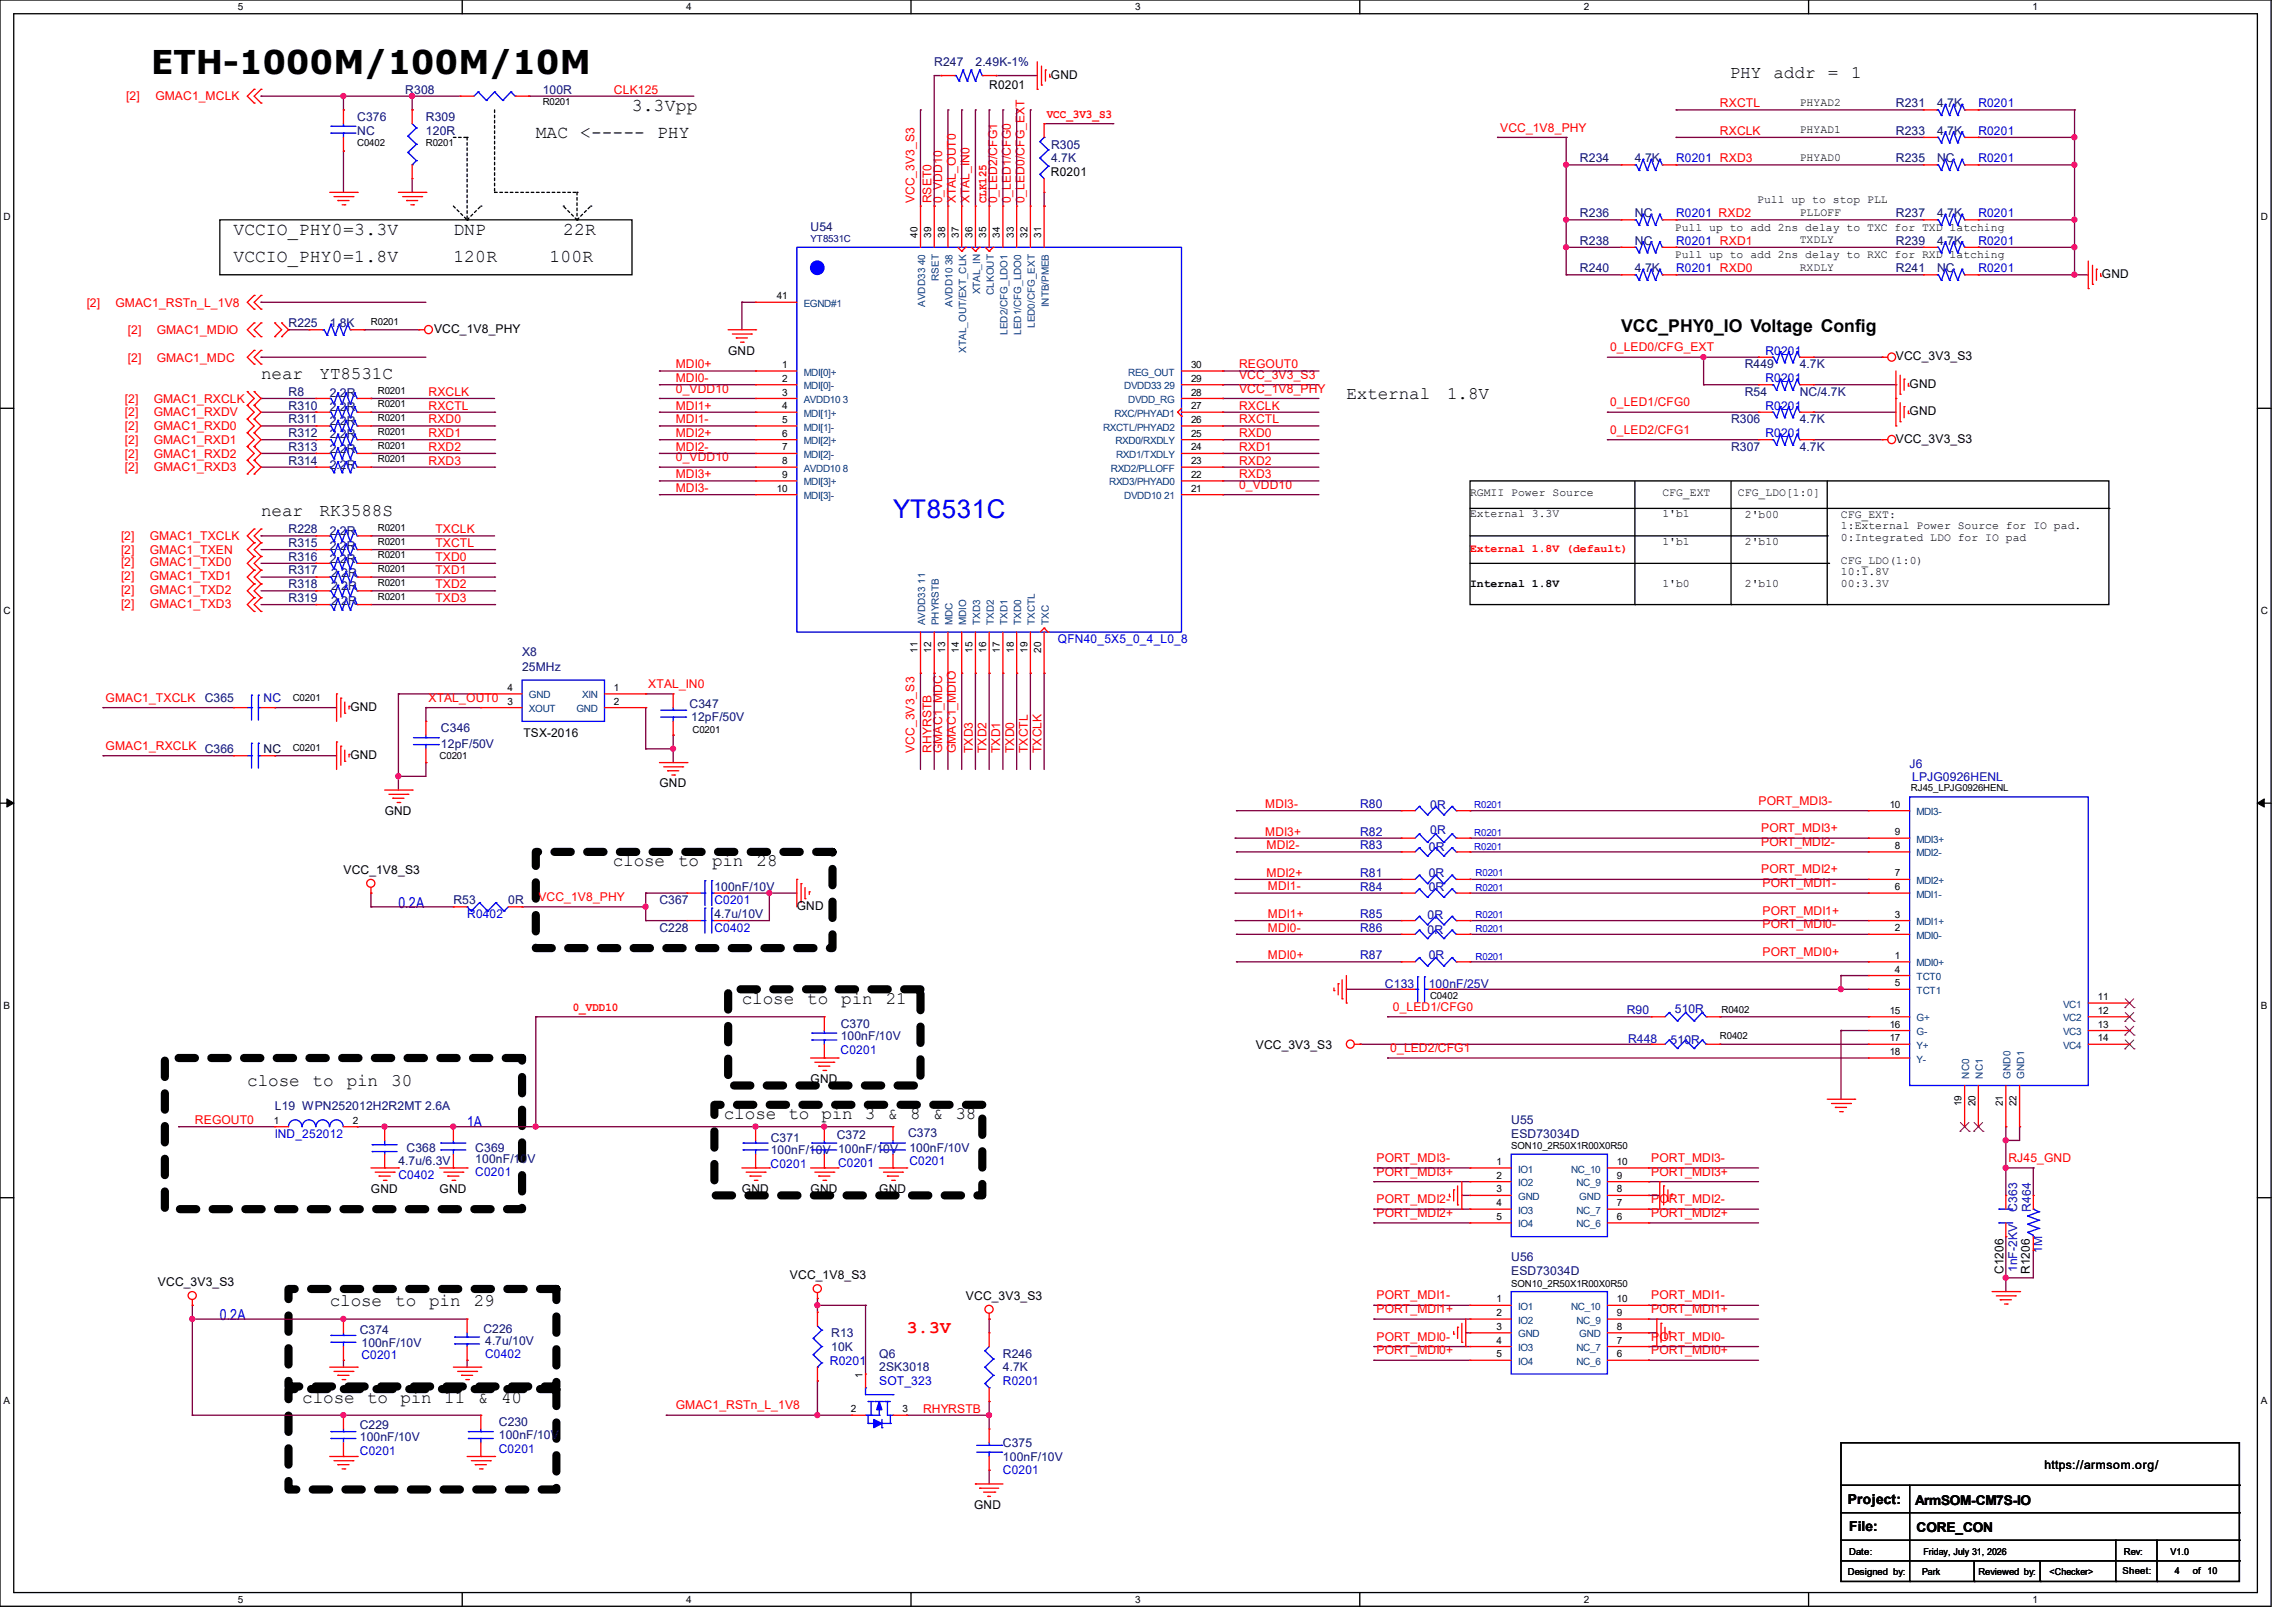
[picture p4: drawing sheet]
<svg xmlns="http://www.w3.org/2000/svg" width="297mm" height="210mm" viewBox="0 0 297 210" stroke-linecap="round" stroke-linejoin="round" font-family="sans-serif">
<defs><g id="words">
<text font-size="4.2" x="19.6" y="9.6">ETH-1000M/100M/10M</text>
<text font-size="3.3" fill="#00f" x="115.6" y="67">YT8531C</text>
<g font-size="2.3">
<text x="223.9" y="10">PHY addr =</text>
<text x="239.6" y="10">1</text>
<text x="69.3" y="17.9">MAC &lt;----- PHY</text>
<text x="81.8" y="14.4">3.3Vpp</text>
<text x="30.2" y="30.4">VCCIO_PHY0=3.3V</text>
<text x="30.2" y="33.9">VCCIO_PHY0=1.8V</text>
<text x="58.7" y="30.4">DNP</text>
<text x="58.7" y="33.9">120R</text>
<text x="71.1" y="33.9">100R</text>
<text x="72.9" y="30.4">22R</text>
<text x="209.8" y="43">VCC_PHY0_IO Voltage Config</text>
<text x="33.8" y="49">near</text>
<text x="41.3" y="49">YT8531C</text>
<text x="174.2" y="51.6">External</text>
<text x="187.3" y="51.6">1.8V</text>
<text x="33.8" y="66.8">near</text>
<text x="41.3" y="66.8">RK3588S</text>
<text x="79.3" y="112.1">close</text>
<text x="87.7" y="112.1">to</text>
<text x="92.2" y="112.1">pin</text>
<text x="97.9" y="112.1">28</text>
<text x="96" y="129.9">close</text>
<text x="104.5" y="129.9">to</text>
<text x="108.9" y="129.9">pin</text>
<text x="114.6" y="129.9">21</text>
<text x="32" y="140.5">close</text>
<text x="40.5" y="140.5">to</text>
<text x="44.9" y="140.5">pin</text>
<text x="50.6" y="140.5">30</text>
<text x="93.7" y="144.8">close to pin 3 &amp; 8 &amp; 38</text>
<text x="42.7" y="169">close</text>
<text x="51.1" y="169">to</text>
<text x="55.5" y="169">pin</text>
<text x="61.3" y="169">29</text>
<text x="39.1" y="181.6">close to pin 11</text>
<text x="61.8" y="181.6">&amp;</text>
<text x="64.9" y="181.6">40</text>
</g>
<text font-size="2.3" fill="#f00" x="117.3" y="172.6">3.3V</text>
<g font-size="1.9" fill="#00f">
<text x="51.6" y="117.4">0.2A</text>
<text x="60.5" y="145.9">1A</text>
<text x="28.4" y="170.8">0.2A</text>
</g>
<g font-size="1.8">
<text x="239.1" y="194.6">Project:</text>
<text x="239.3" y="198.1">File:</text>
</g>
<g font-size="1.7">
<text x="247.9" y="194.7">ArmSOM-CM7S-IO</text>
<text x="248" y="198.2">CORE_CON</text>
</g>
<g font-size="1.6" fill="#000080">
<text x="120.9" y="8.6">R247</text>
<text x="126.2" y="8.6">2.49K-1%</text>
<text x="46.2" y="15.7">C376</text>
<text x="46.2" y="17.4">NC</text>
<text x="52.5" y="12.1">R308</text>
<text x="55.1" y="15.7">R309</text>
<text x="55.1" y="17.4">120R</text>
<text x="70.2" y="12.1">100R</text>
<text x="245.4" y="17.4">R233</text>
<text x="245.4" y="13.9">R231</text>
<text x="250.7" y="17.4">4.7K</text>
<text x="250.7" y="13.9">4.7K</text>
<text x="136" y="19.2">R305</text>
<text x="136" y="21">4.7K</text>
<text x="204.5" y="21">R234</text>
<text x="211.6" y="21">4.7K</text>
<text x="245.4" y="21">R235</text>
<text x="250.7" y="21">NC</text>
<text x="104.9" y="29.9">U54</text>
<text x="204.5" y="28.1">R236</text>
<text x="211.6" y="28.1">NC</text>
<text x="245.4" y="28.1">R237</text>
<text x="250.7" y="28.1">4.7K</text>
<text x="204.5" y="35.2">R240</text>
<text x="204.5" y="31.7">R238</text>
<text x="211.6" y="35.2">4.7K</text>
<text x="211.6" y="31.7">NC</text>
<text x="245.4" y="31.7">R239</text>
<text x="245.4" y="35.2">R241</text>
<text x="250.7" y="31.7">4.7K</text>
<text x="250.7" y="35.2">NC</text>
<text x="37.3" y="42.3">R225</text>
<text x="42.7" y="42.3">1.8K</text>
<text x="225.8" y="47.7">R449</text>
<text x="232.9" y="47.7">4.7K</text>
<text x="37.3" y="51.2">R8</text>
<text x="37.3" y="53">R310</text>
<text x="42.7" y="51.4">2.2R</text>
<text x="42.7" y="53.2">2.2R</text>
<text x="225.8" y="51.2">R54</text>
<text x="232.9" y="51.2">NC/4.7K</text>
<text x="37.3" y="58.3">R313</text>
<text x="37.3" y="56.6">R312</text>
<text x="37.3" y="54.8">R311</text>
<text x="42.7" y="58.7">2.2R</text>
<text x="42.7" y="56.7">2.2R</text>
<text x="42.7" y="54.9">2.2R</text>
<text x="224" y="54.8">R306</text>
<text x="224" y="58.3">R307</text>
<text x="232.9" y="54.8">4.7K</text>
<text x="232.9" y="58.3">4.7K</text>
<text x="37.3" y="60.1">R314</text>
<text x="42.7" y="60.7">2.2R</text>
<text x="37.3" y="70.8">R315</text>
<text x="37.3" y="69">R228</text>
<text x="42.7" y="71.1">2.2R</text>
<text x="42.7" y="69.2">2.2R</text>
<text x="37.3" y="74.3">R317</text>
<text x="37.3" y="77.9">R319</text>
<text x="37.3" y="76.1">R318</text>
<text x="37.3" y="72.6">R316</text>
<text x="42.7" y="72.9">2.2R</text>
<text x="42.8" y="74.7">2.2R</text>
<text x="42.8" y="76.3">2.2R</text>
<text x="42.8" y="78.2">2.2R</text>
<text x="67.6" y="84.8">X8</text>
<text x="67.6" y="86.8">25MHz</text>
<text x="26.5" y="90.9">C365</text>
<text x="57.1" y="94.8">C346</text>
<text x="89.2" y="91.6">C347</text>
<text x="89.5" y="93.3">12pF/50V</text>
<text x="26.5" y="97.5">C366</text>
<text x="57.1" y="96.7">12pF/50V</text>
<text x="58.7" y="117">R53</text>
<text x="65.8" y="117">0R</text>
<text x="85.3" y="117">C367</text>
<text x="92.5" y="118.8">4.7u/10V</text>
<text x="92.5" y="115.2">100nF/10V</text>
<text x="85.3" y="120.6">C228</text>
<text x="108.8" y="133">C370</text>
<text x="108.8" y="134.6">100nF/10V</text>
<text x="35.6" y="143.7">L19 WPN252012H2R2MT 2.6A</text>
<text x="52.6" y="149">C368</text>
<text x="61.5" y="149">C369</text>
<text x="99.7" y="147.8">C371</text>
<text x="99.7" y="149.4">100nF/10V 100nF/10V</text>
<text x="108.3" y="147.4">C372</text>
<text x="117.5" y="147.1">C373</text>
<text x="117.7" y="149">100nF/10V</text>
<text x="195.6" y="145.5">U55</text>
<text x="195.6" y="147.2">ESD73034D</text>
<text x="51.6" y="150.8">4.7u/6.3V</text>
<text x="61.5" y="150.5">100nF/10V</text>
<text x="195.6" y="163.2">U56</text>
<text x="195.6" y="165">ESD73034D</text>
<text x="46.6" y="172.7">C374</text>
<text x="62.6" y="172.5">C226</text>
<text x="107.6" y="173">R13</text>
<text x="46.8" y="174.2">100nF/10V</text>
<text x="62.8" y="174.1">4.7u/10V</text>
<text x="107.6" y="174.8">10K</text>
<text x="113.8" y="175.7">Q6</text>
<text x="113.8" y="177.5">2SK3018</text>
<text x="129.8" y="175.7">R246</text>
<text x="129.8" y="177.5">4.7K</text>
<text x="46.6" y="184.9">C229</text>
<text x="64.6" y="184.6">C230</text>
<text x="46.6" y="186.5">100nF/10V</text>
<text x="64.6" y="186.2">100nF/10V</text>
<text x="129.8" y="187.2">C375</text>
<text x="129.8" y="189">100nF/10V</text>
</g>
<g font-size="1.6">
<text x="128" y="11.6">R0201</text>
<text x="136" y="10.2">GND</text>
<text x="136" y="22.8">R0201</text>
<text x="272" y="35.9">GND</text>
<text x="56.2" y="43.1">VCC_1V8_PHY</text>
<text x="94.2" y="45.9">GND</text>
<text x="245.4" y="46.6">VCC_3V3_S3</text>
<text x="247.1" y="53.7">GND</text>
<text x="247.1" y="50.2">GND</text>
<text x="245.4" y="57.3">VCC_3V3_S3</text>
<text x="45.3" y="91.9">GND</text>
<text x="67.7" y="95.3">TSX-2016</text>
<text x="45.3" y="98.2">GND</text>
<text x="85.3" y="101.9">GND</text>
<text x="49.8" y="105.4">GND</text>
<text x="44.4" y="113.1">VCC_1V8_S3</text>
<text x="103.1" y="117.7">GND</text>
<text x="162.5" y="135.7">VCC_3V3_S3</text>
<text x="104.9" y="140.1">GND</text>
<text x="48" y="154.3">GND</text>
<text x="56.9" y="154.3">GND</text>
<text x="96" y="154.3">GND</text>
<text x="104.9" y="154.3">GND</text>
<text x="113.8" y="154.3">GND</text>
<text x="20.4" y="166.5">VCC_3V3_S3</text>
<text x="102.2" y="165.6">VCC_1V8_S3</text>
<text x="259.3" y="164.8" transform="rotate(-90 259.3 164.8)">C1206</text>
<text x="262.7" y="164.8" transform="rotate(-90 262.7 164.8)">R1206</text>
<text x="125" y="168.2">VCC_3V3_S3</text>
<text x="264.6" y="190.1">https://armsom.org/</text>
<text x="126.1" y="195.2">GND</text>
</g>
<g font-size="1.6" fill="#f00">
<text x="16.3" y="13">[2]</text>
<text x="20.1" y="13">GMAC1_MCLK</text>
<text x="79.5" y="12.1">CLK125</text>
<text x="135.5" y="15.2">VCC_3V3_S3</text>
<text x="194.1" y="17">VCC_1V8_PHY</text>
<text x="222.6" y="17.4">RXCLK</text>
<text x="222.6" y="13.9">RXCTL</text>
<text x="118.4" y="26.3" transform="rotate(-90 118.4 26.3)">VCC_3V3_S3</text>
<text x="120.6" y="26.3" transform="rotate(-90 120.6 26.3)">RSET0</text>
<text x="121.9" y="26.3" transform="rotate(-90 121.9 26.3)">0_VDD10</text>
<text x="123.7" y="26.3" transform="rotate(-90 123.7 26.3)">XTAL_OUT0</text>
<text x="125.5" y="26.3" transform="rotate(-90 125.5 26.3)">XTAL_IN0</text>
<text x="127.7" y="26.3" transform="rotate(-90 127.7 26.3)">CLK125</text>
<text x="129" y="26.3" transform="rotate(-90 129 26.3)">0_LED2/CFG1</text>
<text x="130.8" y="26.3" transform="rotate(-90 130.8 26.3)">0_LED1/CFG0</text>
<text x="132.6" y="26.3" transform="rotate(-90 132.6 26.3)">0_LED0/CFG_EXT</text>
<text x="11.2" y="39.7">[2]</text>
<text x="14.9" y="39.7">GMAC1_RSTn_L_1V8</text>
<text x="16.6" y="43.2">[2]</text>
<text x="16.6" y="46.8">[2]</text>
<text x="20.3" y="43.2">GMAC1_MDIO</text>
<text x="20.3" y="46.8">GMAC1_MDC</text>
<text x="87.5" y="47.7">MDI0+</text>
<text x="160.4" y="47.7">REGOUT0</text>
<text x="208.4" y="45.5">0_LED0/CFG_EXT</text>
<text x="16.2" y="52.1">[2]</text>
<text x="16.2" y="53.9">[2]</text>
<text x="19.9" y="52.1">GMAC1_RXCLK</text>
<text x="19.9" y="53.9">GMAC1_RXDV</text>
<text x="55.5" y="51.2">RXCLK</text>
<text x="55.5" y="53">RXCTL</text>
<text x="87.5" y="50.8">0_VDD10</text>
<text x="87.5" y="49.4">MDI0-</text>
<text x="87.5" y="53">MDI1+</text>
<text x="160.4" y="49">VCC_3V3_S3</text>
<text x="160.4" y="50.8">VCC_1V8_PHY</text>
<text x="160.4" y="53">RXCLK</text>
<text x="208.4" y="52.6">0_LED1/CFG0</text>
<text x="16.2" y="59.2">[2]</text>
<text x="16.2" y="55.7">[2]</text>
<text x="16.2" y="57.4">[2]</text>
<text x="19.9" y="59.2">GMAC1_RXD2</text>
<text x="19.9" y="55.7">GMAC1_RXD0</text>
<text x="19.9" y="57.4">GMAC1_RXD1</text>
<text x="55.5" y="54.8">RXD0</text>
<text x="55.5" y="56.6">RXD1</text>
<text x="55.5" y="58.3">RXD2</text>
<text x="87.5" y="59.7">0_VDD10</text>
<text x="87.5" y="54.8">MDI1-</text>
<text x="87.5" y="56.6">MDI2+</text>
<text x="87.5" y="58.3">MDI2-</text>
<text x="160.4" y="54.8">RXCTL</text>
<text x="160.4" y="56.6">RXD0</text>
<text x="160.4" y="58.3">RXD1</text>
<text x="208.4" y="56.1">0_LED2/CFG1</text>
<text x="16.2" y="61">[2]</text>
<text x="19.9" y="61">GMAC1_RXD3</text>
<text x="55.5" y="60.1">RXD3</text>
<text x="87.5" y="61.9">MDI3+</text>
<text x="87.5" y="63.7">MDI3-</text>
<text x="160.4" y="63.2">0_VDD10</text>
<text x="160.4" y="60.1">RXD2</text>
<text x="160.4" y="61.9">RXD3</text>
<text x="15.7" y="69.9">[2]</text>
<text x="15.7" y="71.7">[2]</text>
<text x="19.4" y="69.9">GMAC1_TXCLK</text>
<text x="19.4" y="71.7">GMAC1_TXEN</text>
<text x="56.3" y="69">TXCLK</text>
<text x="56.3" y="70.8">TXCTL</text>
<text x="15.7" y="76.8">[2]</text>
<text x="15.7" y="75.1">[2]</text>
<text x="15.7" y="73.3">[2]</text>
<text x="19.4" y="76.8">GMAC1_TXD2</text>
<text x="19.4" y="75.1">GMAC1_TXD1</text>
<text x="19.4" y="73.3">GMAC1_TXD0</text>
<text x="56.3" y="74.3">TXD1</text>
<text x="56.3" y="72.6">TXD0</text>
<text x="56.3" y="76.1">TXD2</text>
<text x="56.3" y="77.9">TXD3</text>
<text x="15.7" y="78.6">[2]</text>
<text x="19.4" y="78.6">GMAC1_TXD3</text>
<text x="83.9" y="89">XTAL_IN0</text>
<text x="13.7" y="90.8">GMAC1_TXCLK</text>
<text x="55.5" y="90.8">XTAL_OUT0</text>
<text x="13.7" y="97">GMAC1_RXCLK</text>
<text x="118.4" y="97.5" transform="rotate(-90 118.4 97.5)">VCC_3V3_S3</text>
<text x="120.6" y="97.5" transform="rotate(-90 120.6 97.5)">RHYRSTB</text>
<text x="121.9" y="97.5" transform="rotate(-90 121.9 97.5)">GMAC1_MDC</text>
<text x="123.7" y="97.5" transform="rotate(-90 123.7 97.5)">GMAC1_MDIO</text>
<text x="125.9" y="97.5" transform="rotate(-90 125.9 97.5)">TXD3</text>
<text x="127.7" y="97.5" transform="rotate(-90 127.7 97.5)">TXD2</text>
<text x="129.5" y="97.5" transform="rotate(-90 129.5 97.5)">TXD1</text>
<text x="131.2" y="97.5" transform="rotate(-90 131.2 97.5)">TXD0</text>
<text x="133" y="97.5" transform="rotate(-90 133 97.5)">TXCTL</text>
<text x="134.8" y="97.5" transform="rotate(-90 134.8 97.5)">TXCLK</text>
<text x="163.7" y="104.6">MDI3-</text>
<text x="227.6" y="104.1">PORT_MDI3-</text>
<text x="227.9" y="107.7">PORT_MDI3+</text>
<text x="163.7" y="108.1">MDI3+</text>
<text x="163.9" y="109.9">MDI2-</text>
<text x="163.9" y="113.5">MDI2+</text>
<text x="227.9" y="113">PORT_MDI2+</text>
<text x="227.9" y="109.5">PORT_MDI2-</text>
<text x="69.7" y="116.6">VCC_1V8_PHY</text>
<text x="164.1" y="115.2">MDI1-</text>
<text x="164.1" y="118.8">MDI1+</text>
<text x="228.1" y="118.4">PORT_MDI1+</text>
<text x="228.1" y="114.8">PORT_MDI1-</text>
<text x="164.1" y="120.6">MDI0-</text>
<text x="164.1" y="124.1">MDI0+</text>
<text x="228.1" y="123.7">PORT_MDI0+</text>
<text x="228.1" y="120.1">PORT_MDI0-</text>
<text x="74.1" y="130.8">0_VDD10</text>
<text x="180.3" y="130.8">0_LED1/CFG0</text>
<text x="179.9" y="136.1">0_LED2/CFG1</text>
<text x="25.2" y="145.5">REGOUT0</text>
<text x="178.1" y="152.1">PORT_MDI3+</text>
<text x="178.1" y="150.4">PORT_MDI3-</text>
<text x="178.1" y="155.7">PORT_MDI2-</text>
<text x="213.7" y="150.4">PORT_MDI3-</text>
<text x="213.7" y="152.1">PORT_MDI3+</text>
<text x="213.7" y="155.7">PORT_MDI2-</text>
<text x="259.9" y="150.4">RJ45_GND</text>
<text x="178.1" y="157.5">PORT_MDI2+</text>
<text x="213.7" y="157.5">PORT_MDI2+</text>
<text x="178.1" y="173.5">PORT_MDI0-</text>
<text x="178.1" y="168.1">PORT_MDI1-</text>
<text x="178.1" y="169.9">PORT_MDI1+</text>
<text x="213.7" y="173.5">PORT_MDI0-</text>
<text x="213.7" y="168.1">PORT_MDI1-</text>
<text x="213.7" y="169.9">PORT_MDI1+</text>
<text x="178.1" y="175.3">PORT_MDI0+</text>
<text x="213.7" y="175.3">PORT_MDI0+</text>
<text x="87.5" y="182.4">GMAC1_RSTn_L_1V8</text>
<text x="119.5" y="182.8">RHYRSTB</text>
</g>
<g font-size="1.6" fill="#00f">
<text x="256" y="17.4">R0201</text>
<text x="256" y="13.9">R0201</text>
<text x="216.9" y="21">R0201 RXD3</text>
<text x="256" y="21">R0201</text>
<text x="216.9" y="28.1">R0201 RXD2</text>
<text x="256" y="28.1">R0201</text>
<text x="216.9" y="35.2">R0201 RXD0</text>
<text x="216.9" y="31.7">R0201 RXD1</text>
<text x="256" y="31.7">R0201</text>
<text x="256" y="35.2">R0201</text>
<text x="228.5" y="45.9">R0201</text>
<text x="228.5" y="53">R0201</text>
<text x="228.5" y="49.4">R0201</text>
<text x="228.5" y="56.6">R0201</text>
<text x="136.9" y="83.2">QFN40_5X5_0_4_L0_8</text>
<text x="60.5" y="118.8">R0402</text>
<text x="92.5" y="117">C0201</text>
<text x="92.5" y="120.6">C0402</text>
<text x="108.8" y="136.4">C0201</text>
<text x="35.6" y="147.2">IND_252012</text>
<text x="51.6" y="152.6">C0402</text>
<text x="61.5" y="152.2">C0201</text>
<text x="99.7" y="151.1">C0201</text>
<text x="108.5" y="151">C0201</text>
<text x="117.7" y="150.8">C0201</text>
<text x="46.8" y="175.8">C0201</text>
<text x="62.8" y="175.7">C0402</text>
<text x="107.4" y="176.6">R0201</text>
<text x="113.8" y="179.2">SOT_323</text>
<text x="129.8" y="179.2">R0201</text>
<text x="46.6" y="188.3">C0201</text>
<text x="64.6" y="188">C0201</text>
<text x="129.8" y="190.8">C0201</text>
</g>
<g font-size="1.6" fill="#0000a0">
<text x="34.1" y="90.9">NC</text>
<text x="247.1" y="99.4">J6</text>
<text x="247.5" y="101">LPJG0926HENL</text>
<text x="176" y="104.6">R80</text>
<text x="185.1" y="104.7">0R</text>
<text x="185.1" y="107.9">0R</text>
<text x="176" y="113.5">R81</text>
<text x="176" y="109.9">R83</text>
<text x="176" y="108.1">R82</text>
<text x="184.9" y="110.1">0R</text>
<text x="184.9" y="113.5">0R</text>
<text x="176" y="115.2">R84</text>
<text x="176" y="118.8">R85</text>
<text x="184.7" y="119">0R</text>
<text x="184.9" y="115.2">0R</text>
<text x="176" y="124.1">R87</text>
<text x="176" y="120.6">R86</text>
<text x="184.7" y="120.9">0R</text>
<text x="184.9" y="124.1">0R</text>
<text x="179.2" y="127.8">C133</text>
<text x="184.9" y="127.8">100nF/25V</text>
<text x="210.5" y="131.2">R90</text>
<text x="216.7" y="131.1">510R</text>
<text x="210.7" y="135">R448</text>
<text x="216.2" y="135.1">510R</text>
<text x="261.1" y="156.8" transform="rotate(-90 261.1 156.8)">C363</text>
<text x="262.8" y="156.8" transform="rotate(-90 262.8 156.8)">R464</text>
<text x="261.1" y="164.6" transform="rotate(-90 261.1 164.6)">1nF-2KV</text>
<text x="264.3" y="162.1" transform="rotate(-90 264.3 162.1)">1M</text>
</g>
<text font-size="1.6" fill="#000040" x="34.1" y="97.5">NC</text>
<g font-size="1.5">
<text x="232.9" y="13.7">PHYAD2</text>
<text x="232.9" y="17.2">PHYAD1</text>
<text x="232.9" y="20.8">PHYAD0</text>
<text x="216.7" y="29.8">Pull up to add 2ns delay to TXC for TXD latching</text>
<text x="227.4" y="26.3">Pull up to stop PLL</text>
<text x="232.9" y="27.9">PLLOFF</text>
<text x="216.7" y="33.4">Pull up to add 2ns delay to RXC for RXD latching</text>
<text x="232.9" y="31.5">TXDLY</text>
<text x="232.9" y="35">RXDLY</text>
<text x="190.2" y="64.2">RGMII Power Source</text>
<text x="215.1" y="64.2">CFG_EXT</text>
<text x="224.9" y="64.2">CFG_LDO[1:0]</text>
<text x="190.2" y="66.8">External 3.3V</text>
<text x="215.1" y="66.8">1'b1</text>
<text x="215.1" y="70.6">1'b1</text>
<text x="225.8" y="67">2'b00</text>
<text x="225.8" y="70.6">2'b10</text>
<text x="238.3" y="67">CFG_EXT:</text>
<text x="238.3" y="68.5">1:External Power Source for IO pad.</text>
<text x="238.3" y="70">0:Integrated LDO for IO pad</text>
<text x="190.2" y="75.9">Internal 1.8V</text>
<text x="215.1" y="75.9">1'b0</text>
<text x="225.8" y="75.9">2'b10</text>
<text x="238.3" y="72.9">CFG_LDO(1:0)</text>
<text x="238.3" y="74.4">10:1.8V</text>
<text x="238.3" y="75.9">00:3.3V</text>
</g>
<text font-size="1.5" fill="#f00" x="190.2" y="71.5">External 1.8V (default)</text>
<g font-size="1.3">
<text x="30.8" y="1.3">5</text>
<text x="88.8" y="1.3">4</text>
<text x="146.9" y="1.3">3</text>
<text x="205" y="1.3">2</text>
<text x="263.1" y="1.3">1</text>
<text x="70.2" y="13.6">R0201</text>
<text x="46.2" y="18.9">C0402</text>
<text x="55.1" y="18.9">R0201</text>
<text x=".5" y="28.4">D</text>
<text x="292.6" y="28.4">D</text>
<text x="118.7" y="30.8" transform="rotate(-90 118.7 30.8)">40</text>
<text x="120.5" y="30.8" transform="rotate(-90 120.5 30.8)">39</text>
<text x="122.3" y="30.8" transform="rotate(-90 122.3 30.8)">38</text>
<text x="124.1" y="30.8" transform="rotate(-90 124.1 30.8)">37</text>
<text x="125.9" y="30.8" transform="rotate(-90 125.9 30.8)">36</text>
<text x="127.6" y="30.8" transform="rotate(-90 127.6 30.8)">35</text>
<text x="129.4" y="30.8" transform="rotate(-90 129.4 30.8)">34</text>
<text x="131.2" y="30.8" transform="rotate(-90 131.2 30.8)">33</text>
<text x="133" y="30.8" transform="rotate(-90 133 30.8)">32</text>
<text x="134.7" y="30.8" transform="rotate(-90 134.7 30.8)">31</text>
<text x="100.5" y="38.7">41</text>
<text x="48" y="42">R0201</text>
<text x="101.2" y="47.6">1</text>
<text x="154.1" y="47.6">30</text>
<text x="48.9" y="50.9">R0201</text>
<text x="48.9" y="52.7">R0201</text>
<text x="101.2" y="49.4">2</text>
<text x="101.2" y="51.2">3</text>
<text x="101.2" y="53">4</text>
<text x="154.1" y="53">27</text>
<text x="154.1" y="51.2">28</text>
<text x="154.1" y="49.4">29</text>
<text x="48.9" y="58">R0201</text>
<text x="48.9" y="56.3">R0201</text>
<text x="48.9" y="59.8">R0201</text>
<text x="48.9" y="54.5">R0201</text>
<text x="101.2" y="54.7">5</text>
<text x="101.2" y="56.5">6</text>
<text x="101.2" y="58.3">7</text>
<text x="154.1" y="58.3">24</text>
<text x="154.1" y="56.5">25</text>
<text x="154.1" y="54.7">26</text>
<text x="100.5" y="63.6">10</text>
<text x="101.2" y="60.1">8</text>
<text x="101.2" y="61.8">9</text>
<text x="154.1" y="63.6">21</text>
<text x="154.1" y="61.8">22</text>
<text x="154.1" y="60.1">23</text>
<text x="48.9" y="70.5">R0201</text>
<text x="48.9" y="68.7">R0201</text>
<text x="48.9" y="74">R0201</text>
<text x="48.9" y="77.6">R0201</text>
<text x="48.9" y="75.8">R0201</text>
<text x="48.9" y="72.3">R0201</text>
<text x=".5" y="79.5">C</text>
<text x="292.6" y="79.5">C</text>
<text x="65.7" y="89.4">4</text>
<text x="79.5" y="89.4">1</text>
<text x="118.7" y="84.5" transform="rotate(-90 118.7 84.5)">11</text>
<text x="120.5" y="84.5" transform="rotate(-90 120.5 84.5)">12</text>
<text x="122.3" y="84.5" transform="rotate(-90 122.3 84.5)">13</text>
<text x="124.1" y="84.5" transform="rotate(-90 124.1 84.5)">14</text>
<text x="125.9" y="84.5" transform="rotate(-90 125.9 84.5)">15</text>
<text x="127.6" y="84.5" transform="rotate(-90 127.6 84.5)">16</text>
<text x="129.4" y="84.5" transform="rotate(-90 129.4 84.5)">17</text>
<text x="131.2" y="84.5" transform="rotate(-90 131.2 84.5)">18</text>
<text x="133" y="84.5" transform="rotate(-90 133 84.5)">19</text>
<text x="134.7" y="84.5" transform="rotate(-90 134.7 84.5)">20</text>
<text x="37.9" y="90.8">C0201</text>
<text x="65.7" y="91.2">3</text>
<text x="79.5" y="91.2">2</text>
<text x="89.6" y="94.8">C0201</text>
<text x="37.9" y="97.2">C0201</text>
<text x="56.9" y="98.2">C0201</text>
<text x="244.6" y="104.5">10</text>
<text x="247.3" y="102.3">RJ45_LPJG0926HENL</text>
<text x="245.2" y="108.1">9</text>
<text x="245.2" y="109.9">8</text>
<text x="245.2" y="113.4">7</text>
<text x="245.2" y="115.2">6</text>
<text x="245.2" y="118.7">3</text>
<text x="245.2" y="125.9">4</text>
<text x="245.2" y="124.1">1</text>
<text x="245.2" y="120.5">2</text>
<text x=".5" y="130.6">B</text>
<text x="185.1" y="129.3">C0402</text>
<text x="222.8" y="131.1">R0402</text>
<text x="244.6" y="131.2">15</text>
<text x="245.2" y="127.6">5</text>
<text x="271.5" y="129.4">11</text>
<text x="271.5" y="131.2">12</text>
<text x="292.6" y="130.6">B</text>
<text x="222.6" y="134.5">R0402</text>
<text x="244.6" y="133">16</text>
<text x="244.6" y="136.5">18</text>
<text x="244.6" y="134.7">17</text>
<text x="271.5" y="133">13</text>
<text x="271.5" y="134.7">14</text>
<text x="253.9" y="143.1" transform="rotate(-90 253.9 143.1)">19</text>
<text x="255.6" y="143.1" transform="rotate(-90 255.6 143.1)">20</text>
<text x="259.2" y="143.1" transform="rotate(-90 259.2 143.1)">21</text>
<text x="261" y="143.1" transform="rotate(-90 261 143.1)">22</text>
<text x="35.4" y="145.4">1</text>
<text x="45.7" y="145.4">2</text>
<text x="195.6" y="148.7">SON10_2R50X1R00X0R50</text>
<text x="193.7" y="150.7">1</text>
<text x="193.7" y="152.5">2</text>
<text x="193.7" y="154.3">3</text>
<text x="209.3" y="150.7">10</text>
<text x="209.3" y="152.5">9</text>
<text x="209.3" y="154.3">8</text>
<text x="193.7" y="156.1">4</text>
<text x="193.7" y="157.9">5</text>
<text x="209.3" y="156.1">7</text>
<text x="209.3" y="157.9">6</text>
<text x="195.6" y="166.5">SON10_2R50X1R00X0R50</text>
<text x="193.7" y="168.5">1</text>
<text x="193.7" y="170.3">2</text>
<text x="193.7" y="173.9">4</text>
<text x="193.7" y="172.1">3</text>
<text x="209.3" y="168.5">10</text>
<text x="209.3" y="170.3">9</text>
<text x="209.3" y="173.9">7</text>
<text x="209.3" y="172.1">8</text>
<text x="111.6" y="178.4" transform="rotate(-90 111.6 178.4)">1</text>
<text x="193.7" y="175.6">5</text>
<text x="209.3" y="175.6">6</text>
<text x=".5" y="181.7">A</text>
<text x="110.1" y="182.8">2</text>
<text x="116.8" y="182.8">3</text>
<text x="292.6" y="181.7">A</text>
<text x="30.8" y="207.4">5</text>
<text x="88.8" y="207.4">4</text>
<text x="146.9" y="207.4">3</text>
<text x="205" y="207.4">2</text>
<text x="263.1" y="207.4">1</text>
</g>
<text font-size="1.3" fill="#000080" x="104.9" y="31.4">YT8531C</text>
<g font-size="1.3" fill="#004080">
<text x="104" y="39.7">EGND#1</text>
<text x="119.7" y="39.7" transform="rotate(-90 119.7 39.7)">AVDD33 40</text>
<text x="121.5" y="36.3" transform="rotate(-90 121.5 36.3)">RSET</text>
<text x="123.3" y="39.7" transform="rotate(-90 123.3 39.7)">AVDD10 38</text>
<text x="126.8" y="38.1" transform="rotate(-90 126.8 38.1)">XTAL_IN</text>
<text x="128.6" y="38.1" transform="rotate(-90 128.6 38.1)">CLKOUT</text>
<text x="135.7" y="39.8" transform="rotate(-90 135.7 39.8)">INTB/PMEB</text>
<text x="125.1" y="45.6" transform="rotate(-90 125.1 45.6)">XTAL_OUT/EXT_CLK</text>
<text x="130.4" y="43.3" transform="rotate(-90 130.4 43.3)">LED2/CFG_LDO1</text>
<text x="132.2" y="43.3" transform="rotate(-90 132.2 43.3)">LED1/CFG_LDO0</text>
<text x="133.9" y="42.4" transform="rotate(-90 133.9 42.4)">LED0/CFG_EXT</text>
<text x="104" y="48.6">MDI[0]+</text>
<text x="104" y="50.4">MDI[0]-</text>
<text x="104" y="52.2">AVDD10 3</text>
<text x="104" y="53.9">MDI[1]+</text>
<text x="144.2" y="53.9">RXC/PHYAD1</text>
<text x="145.5" y="50.4">DVDD33 29</text>
<text x="146" y="52.2">DVDD_RG</text>
<text x="146" y="48.6">REG_OUT</text>
<text x="104" y="55.7">MDI[1]-</text>
<text x="104" y="57.5">MDI[2]+</text>
<text x="104" y="59.3">MDI[2]-</text>
<text x="142.7" y="55.7">RXCTL/PHYAD2</text>
<text x="144.4" y="57.5">RXD0/RXDLY</text>
<text x="144.4" y="59.3">RXD1/TXDLY</text>
<text x="104" y="61">AVDD10 8</text>
<text x="104" y="62.8">MDI[3]+</text>
<text x="104" y="64.6">MDI[3]-</text>
<text x="143.6" y="62.8">RXD3/PHYAD0</text>
<text x="143.8" y="61">RXD2/PLLOFF</text>
<text x="145.5" y="64.6">DVDD10 21</text>
<text x="119.7" y="80.9" transform="rotate(-90 119.7 80.9)">AVDD33 11</text>
<text x="121.5" y="80.9" transform="rotate(-90 121.5 80.9)">PHYRSTB</text>
<text x="123.3" y="80.9" transform="rotate(-90 123.3 80.9)">MDC</text>
<text x="125.1" y="80.9" transform="rotate(-90 125.1 80.9)">MDIO</text>
<text x="126.8" y="80.9" transform="rotate(-90 126.8 80.9)">TXD3</text>
<text x="128.6" y="80.9" transform="rotate(-90 128.6 80.9)">TXD2</text>
<text x="130.4" y="80.9" transform="rotate(-90 130.4 80.9)">TXD1</text>
<text x="132.2" y="80.9" transform="rotate(-90 132.2 80.9)">TXD0</text>
<text x="133.9" y="80.9" transform="rotate(-90 133.9 80.9)">TXCTL</text>
<text x="135.7" y="80.9" transform="rotate(-90 135.7 80.9)">TXC</text>
<text x="68.5" y="92.2">XOUT</text>
<text x="68.5" y="90.4">GND</text>
<text x="74.6" y="92.2">GND</text>
<text x="75.4" y="90.4">XIN</text>
<text x="248" y="105.5">MDI3-</text>
<text x="248" y="109.1">MDI3+</text>
<text x="248" y="110.8">MDI2-</text>
<text x="248" y="116.2">MDI1-</text>
<text x="248" y="114.4">MDI2+</text>
<text x="248" y="119.7">MDI1+</text>
<text x="248" y="125.1">MDI0+</text>
<text x="248" y="121.5">MDI0-</text>
<text x="248" y="126.8">TCT0</text>
<text x="248" y="128.6">TCT1</text>
<text x="267" y="130.4">VC1</text>
<text x="248" y="132.2">G+</text>
<text x="248" y="133.9">G-</text>
<text x="248" y="137.5">Y-</text>
<text x="248" y="135.7">Y+</text>
<text x="267" y="132.2">VC2</text>
<text x="267" y="133.9">VC3</text>
<text x="267" y="135.7">VC4</text>
<text x="254.8" y="139.6" transform="rotate(-90 254.8 139.6)">NC0</text>
<text x="256.6" y="139.6" transform="rotate(-90 256.6 139.6)">NC1</text>
<text x="260.2" y="139.6" transform="rotate(-90 260.2 139.6)">GND0</text>
<text x="262" y="139.6" transform="rotate(-90 262 139.6)">GND1</text>
<text x="196.5" y="151.7">IO1</text>
<text x="196.5" y="153.5">IO2</text>
<text x="196.5" y="155.3">GND</text>
<text x="203.3" y="151.7">NC_10</text>
<text x="204" y="153.5">NC_9</text>
<text x="204.4" y="155.3">GND</text>
<text x="196.5" y="157.1">IO3</text>
<text x="196.5" y="158.8">IO4</text>
<text x="204" y="157.1">NC_7</text>
<text x="204" y="158.8">NC_6</text>
<text x="196.5" y="169.5">IO1</text>
<text x="196.5" y="171.3">IO2</text>
<text x="196.5" y="173.1">GND</text>
<text x="203.3" y="169.5">NC_10</text>
<text x="204" y="171.3">NC_9</text>
<text x="204.4" y="173.1">GND</text>
<text x="196.5" y="174.8">IO3</text>
<text x="196.5" y="176.6">IO4</text>
<text x="204" y="174.8">NC_7</text>
<text x="204" y="176.6">NC_6</text>
</g>
<g font-size="1.3" fill="#00f">
<text x="190.8" y="104.6">R0201</text>
<text x="190.8" y="109.9">R0201</text>
<text x="190.8" y="108.2">R0201</text>
<text x="191" y="113.3">R0201</text>
<text x="191" y="115.3">R0201</text>
<text x="191" y="118.8">R0201</text>
<text x="191" y="124.2">R0201</text>
<text x="191" y="120.6">R0201</text>
</g>
<g font-size="1.2">
<text x="239.1" y="203.8">Designed by:</text>
<text x="239.3" y="201.2">Date:</text>
<text x="248.7" y="203.8">Park</text>
<text x="248.9" y="201.2">Friday, July 31, 2026</text>
<text x="256" y="203.8">Reviewed by:</text>
<text x="265.3" y="203.8">&lt;Checker&gt;</text>
<text x="274.7" y="203.7">Sheet:</text>
<text x="274.9" y="201.2">Rev:</text>
<text x="280.9" y="201.2">V1.0</text>
<text x="281.5" y="203.7">4</text>
<text x="283.8" y="203.7">of 10</text>
</g>
</g></defs>
<path d="M0 0h293.9v207.9h-293.9zM1.8 1.8h290.3v204.3h-290.3z" fill="none" stroke="#000" stroke-width=".17"/>
<g fill="#fff">
<path d="M30.8 .2h.7v1.4h-.7z"/>
<path d="M30.8 206.2h.7v1.4h-.7z"/>
</g>
<path d="M59.8 0v1.8M59.8 206.1v1.8" fill="none" stroke="#000" stroke-width=".17"/>
<g fill="#fff">
<path d="M88.8 .2h.7v1.4h-.7z"/>
<path d="M88.8 206.2h.7v1.4h-.7z"/>
</g>
<path d="M117.9 0v1.8M117.9 206.1v1.8" fill="none" stroke="#000" stroke-width=".17"/>
<g fill="#fff">
<path d="M146.9 .2h.7v1.4h-.7z"/>
<path d="M146.9 206.2h.7v1.4h-.7z"/>
</g>
<path d="M176 0v1.8M176 206.1v1.8" fill="none" stroke="#000" stroke-width=".17"/>
<g fill="#fff">
<path d="M205 .2h.7v1.4h-.7z"/>
<path d="M205 206.2h.7v1.4h-.7z"/>
</g>
<path d="M234.1 0v1.8M234.1 206.1v1.8" fill="none" stroke="#000" stroke-width=".17"/>
<g fill="#fff">
<path d="M263.1 .2h.6v1.4h-.6z"/>
<path d="M263.1 206.2h.6v1.4h-.6z"/>
<path d="M.5 27.3h.9v1.4h-.9z"/>
<path d="M292.6 27.3h.9v1.4h-.9z"/>
<path d="M.5 78.4h.9v1.4h-.9z"/>
<path d="M292.6 78.4h.9v1.4h-.9z"/>
</g>
<path d="M0 52.8h1.8M292.1 52.8h1.8" fill="none" stroke="#000" stroke-width=".17"/>
<g fill="#fff">
<path d="M.5 129.5h.8v1.4h-.8z"/>
<path d="M292.6 129.5h.8v1.4h-.8z"/>
</g>
<path d="M0 103.9h1.8M292.1 103.9h1.8" fill="none" stroke="#000" stroke-width=".17"/>
<path d="M.9 103.4l.9 .5-.9 .5zM292.1 103.9l.9-.5v1z" fill="#000" stroke="#000" stroke-width=".13"/>
<g fill="#fff">
<path d="M.5 180.5h.8v1.4h-.8z"/>
<path d="M292.6 180.5h.8v1.4h-.8z"/>
</g>
<g fill="none" stroke="#000" stroke-width=".17">
<path d="M28.4 28.4h53.4v7.2h-53.4zM190.2 62.2h82.7v16h-82.7zM190.2 65.8h82.7M190.2 69.3h46.3M190.2 72.9h46.4M211.6 78.2h.1M211.6 62.2v16M224 78.2h.1M224 62.2v16M236.5 69.3h.1M236.5 78.2h.1M236.5 62.2v16"/>
<path d="M236.6 72.9h.1M272.9 65.8h.1M0 155h1.8M292.1 155h1.8M238.3 186.7h51.5v17.9h-51.5zM238.3 192.2h51.5M238.3 195.7h51.5M238.3 199.3h51.5M247.1 192.2v12.4M273.8 199.3v5.3M279.1 199.3v5.3M289.8 192.2h.1"/>
<path d="M289.8 195.7h.1M289.8 199.3h.1M238.3 202h51.5M247.1 204.6h.1M255.5 204.6h.1M255.5 202v2.6M264 204.6h.1M264 202v2.6M273.8 204.6h.1M279.1 204.6h.1M289.8 202h.1"/>
</g>
<path d="M69.3 110.2h38.4v12.5h-38.4zM21.3 136.9h46.3v19.6h-46.3zM94.2 128h24.9v12.5h-24.9zM92.5 143h34.6v11.7h-34.6zM37.3 166.8h34.7v12.6h-34.7zM37.3 179.7h34.7v13h-34.7z" fill="none" stroke="#000" stroke-width="1.1" stroke-dasharray="2.1"/>
<g fill="none" stroke="#000" stroke-width=".17" stroke-dasharray=".3">
<path d="M58.7 17.8h1.8M60.5 17.8h.1M60.5 17.8v10.6M64 14.2v10.7M58.7 26.7l1.8 1.7M60.5 28.4h.1M60.5 28.4l1.7-1.7M62.2 26.7h.1M64 24.9h.1M64 24.9h10.7M72.9 26.7h.1M74.7 24.9h.1"/>
<path d="M74.7 24.9v3.5M74.7 28.4h.1M74.7 28.4l-1.8-1.7M74.7 28.4l1.8-1.7M76.5 26.7h.1"/>
</g>
<g fill="none" stroke="#800040" stroke-width=".17">
<path d="M33.8 12.4h.1M33.8 12.4h25.8M44.4 14.2h.1M44.4 19.6h.1M44.4 12.4h.1M44.4 12.4v1.8M44.4 19.6v5.3M53.3 14.2h.1M53.3 12.4h.1M53.3 12.4v1.8M68.5 12.4h.1M68.5 12.4h21.3"/>
<path d="M119.1 14.2h.1M119.1 14.2v12.5M121.8 9.8h.1M121.8 9.8h-.9v16.9M122.7 14.2h.1M122.7 14.2v12.5M124.5 14.2h.1M124.5 14.2v12.5M126.2 14.2h.1M126.2 14.2v12.5M128 14.2h.1M128 14.2v12.5"/>
<path d="M128.9 9.8h.1M128.9 9.8h5.3M129.8 14.2h.1M129.8 14.2v12.5M131.6 14.2h.1M131.6 14.2v12.5M133.3 14.2h.1M133.3 14.2v12.5M135.1 16h8.9M144 16h.1M193.8 17.8h.1M193.8 17.8h8.9"/>
<path d="M202.7 17.8h.1M202.7 17.8v17.8M216.9 17.8h.1M216.9 14.2h.1M216.9 17.8h32M216.9 14.2h32M256 14.2h.1M256 17.8h.1M256 17.8h12.5M256 14.2h12.5M268.5 14.2h.1M268.5 17.8h.1"/>
<path d="M268.5 14.2v21.4M33.8 39.1h.1M33.8 39.1h21.3M53.3 24.9h.1M53.3 23.1v1.8M96 39.1h.1M96 39.1v3.6M96 39.1h1.8M120.9 26.7h.1M135.1 26.7h.1M135.1 24.9v1.8M202.7 32h.1"/>
<path d="M202.7 35.6h.1M202.7 28.4h.1M202.7 21.3h.1M202.7 21.3h7.1M202.7 32h7.1M202.7 28.4h7.1M202.7 35.6h7.1M216.9 21.3h.1M216.9 32h.1M216.9 28.4h.1M216.9 35.6h.1M216.9 21.3h32"/>
<path d="M216.9 32h32M216.9 28.4h32M216.9 35.6h32M256 21.3h.1M256 28.4h.1M256 32h.1M256 35.6h.1M256 21.3h12.5M256 32h12.5M256 28.4h12.5M256 35.6h14.3M268.5 21.3h.1"/>
<path d="M268.5 28.4h.1M268.5 32h.1M268.5 35.6h.1M33.8 51.6h.1M33.8 46.2h.1M33.8 46.2h21.3M33.8 51.6h7.1M33.8 53.3h7.1M33.8 55.1h7.1M33.8 56.9h7.1M33.8 58.7h7.1M37.3 42.7h.1"/>
<path d="M37.3 42.7h2.7M40.9 58.7h.1M40.9 56.9h.1M40.9 55.1h.1M40.9 53.3h.1M47.1 42.7h.1M47.1 42.7h7.1M48 51.6h.1M48 51.6h16M48 53.3h16M48 55.1h16M48 56.9h16"/>
<path d="M48 58.7h16M64 53.3h.1M64 55.1h.1M64 56.9h.1M64 58.7h.1M85.3 51.6h.1M85.3 48h.1M85.3 49.8h.1M85.3 53.3h.1M85.3 55.1h.1M85.3 56.9h.1M85.3 58.7h.1"/>
<path d="M85.3 51.6h12.5M85.3 48h12.5M85.3 49.8h12.5M85.3 53.3h12.5M85.3 55.1h12.5M85.3 56.9h12.5M85.3 58.7h12.5M158.2 49.8h.1M158.2 51.6h.1M158.2 48h.1M158.2 53.3h.1M158.2 55.1h.1"/>
<path d="M158.2 56.9h.1M158.2 58.7h.1M158.2 51.6h12.5M158.2 48h12.5M158.2 49.8h12.5M158.2 53.3h12.5M158.2 55.1h12.5M158.2 56.9h12.5M158.2 58.7h12.5M208 53.3h.1M208 56.9h.1M208 46.2h19.6"/>
<path d="M208 53.3h19.6M208 56.9h19.6M220.5 46.2h.1M220.5 49.8h.1M220.5 49.8h7.1M220.5 46.2v3.6M227.6 46.2h.1M234.7 53.3h.1M234.7 56.9h.1M234.7 46.2h8.9M234.7 49.8h10.7M234.7 53.3h10.7"/>
<path d="M234.7 56.9h8.9M243.6 46.2h.1M245.4 49.8h.1M33.8 69.3h.1M33.8 60.5h7.1M33.8 69.3h7.1M33.8 71.1h7.1M33.8 72.9h7.1M33.8 76.5h7.1M33.8 78.2h7.1M33.8 74.7h7.1M40.9 60.5h.1"/>
<path d="M40.9 71.1h.1M40.9 72.9h.1M40.9 76.5h.1M40.9 78.2h.1M40.9 74.7h.1M48 69.3h.1M48 60.5h16M48 69.3h16M48 71.1h16M48 72.9h16M48 76.5h16M48 78.2h16"/>
<path d="M48 74.7h16M64 60.5h.1M64 71.1h.1M64 72.9h.1M64 74.7h.1M64 76.5h.1M64 78.2h.1M85.3 60.5h.1M85.3 62.2h.1M85.3 64h.1M85.3 60.5h12.5M85.3 62.2h12.5"/>
<path d="M85.3 64h12.5M158.2 64h.1M158.2 60.5h.1M158.2 62.2h.1M158.2 60.5h12.5M158.2 62.2h12.5M158.2 64h12.5M13.3 97.8h.1M13.3 91.6h.1M13.3 91.6h16.9M13.3 97.8h16.9M35.6 91.6h.1"/>
<path d="M35.6 97.8h.1M35.6 91.6h8M35.6 97.8h8M51.6 89.8h.1M51.6 89.8v12.4M51.6 89.8h10.6M55.1 98.7h.1M55.1 91.6h.1M55.1 91.6v1.7M55.1 98.7v1.8h-3.5M55.1 91.6h7.1M83.6 91.6h.1"/>
<path d="M83.6 96.9h.1M83.6 89.8h.1M83.6 91.6v5.3M83.6 96.9h3.5M83.6 89.8h3.5M87.1 95.1h.1M87.1 96.9h.1M87.1 95.1v3.6M119.1 87.1h.1M119.1 87.1v12.5M120.9 87.1h.1M120.9 87.1v12.5"/>
<path d="M122.7 87.1h.1M122.7 87.1v12.5M124.5 87.1h.1M124.5 87.1v12.5M126.2 87.1h.1M126.2 87.1v12.5M128 87.1h.1M128 87.1v12.5M129.8 87.1h.1M129.8 87.1v12.5M131.6 87.1h.1M131.6 87.1v12.5"/>
<path d="M133.3 87.1h.1M133.3 87.1v12.5M135.1 87.1h.1M135.1 87.1v12.5M48 115.6h.1M48 117.3h.1M48 117.3h10.7M48 115.6v1.7M51.6 100.5h.1M67.6 117.3h.1M67.6 117.3h16M83.6 115.6h.1"/>
<path d="M83.6 119.1h.1M83.6 117.3h.1M83.6 115.6v3.5M83.6 115.6h5.3M83.6 119.1h5.3M94.2 119.1h.1M94.2 115.6h.1M94.2 115.6h8.9M99.6 115.6h.1M99.6 115.6v3.5h-5.4M159.9 113.8h.1M159.9 108.5h.1"/>
<path d="M159.9 115.6h.1M159.9 119.1h.1M159.9 115.6h21.5M159.9 119.1h21.5M159.9 113.8h21.5M159.9 108.5h21.5M160 104.9h.1M160 110.2h.1M160 104.9h21.4M160 110.2h21.4M190.2 119.1h.1M190.2 115.6h.1"/>
<path d="M190.2 113.8h.1M190.2 110.2h.1M190.2 108.5h.1M190.2 104.9h.1M190.2 115.6h51.6M190.2 119.1h51.6M190.2 104.9h51.6M190.2 110.2h51.6M190.2 113.8h51.6M190.2 108.5h51.6M69.3 131.6h.1M69.3 131.6v14.2"/>
<path d="M69.3 131.6h37.4M160 120.9h.1M160 124.5h.1M160 120.9h21.4M160 124.5h21.4M174.2 128h.1M174.2 128h7.2M176 135.1h.1M176 135.1h37.7M179.6 131.6h.1M179.6 136.9h.1M179.6 131.6h34.1"/>
<path d="M179.6 136.9h62.2M186.7 128h.1M186.7 128h55.1M190.2 124.5h.1M190.2 120.9h.1M190.2 120.9h51.6M190.2 124.5h51.6M222.6 131.6h.1M222.6 135.1h.1M222.6 131.6h19.2M222.6 135.1h19.2M238.3 126.2h.1"/>
<path d="M238.3 128h.1M238.3 133.3h.1M238.3 126.2v1.8M238.3 133.3v8.9M238.3 126.2h3.5M238.3 133.3h3.5M23.1 145.8h.1M23.1 145.8h12.5M46.2 145.8h.1M46.2 145.8h69.4M49.8 145.8h.1M58.7 145.8h.1"/>
<path d="M69.3 145.8h.1M97.8 145.8h.1M106.7 145.8h.1M177.8 152.9h.1M177.8 151.1h.1M177.8 158.2h.1M177.8 156.5h.1M177.8 151.1h12.4M177.8 152.9h12.4M177.8 158.2h12.4M177.8 156.5h12.4M189.2 154.7h.1"/>
<path d="M189.2 154.7h1M213.4 151.1h.1M213.4 152.9h.1M213.4 156.5h.1M213.4 158.2h.1M213.4 154.7h.1M213.4 151.1h14.2M213.4 152.9h14.2M213.4 158.2h14.2M213.4 156.5h14.2M213.4 154.7h1.4M259.6 151.1h.1"/>
<path d="M259.6 145.8h.1M259.6 147.6h.1M259.6 145.8v8.9M259.6 151.1h3.5M261.4 145.8h.1M261.4 145.8v1.8h-1.8M263.1 151.1h.1M263.1 151.1v3.6M24.9 170.7h.1M24.9 168.9h.1M24.9 170.7h35.6M24.9 168.9v14.2"/>
<path d="M44.4 176h.1M44.4 170.7h.1M44.4 176v.9M60.5 176h.1M60.5 176v.9M105.8 168.9h.1M105.8 168h.1M105.8 178.7h.1M105.8 168.9h6.2M105.8 168v1.8M105.8 178.7v4.4M112 168.9h.1"/>
<path d="M112 168.9v8.9M128 170.7h.1M128 170.7v1.8M177.8 174.2h.1M177.8 176h.1M177.8 168.9h.1M177.8 170.7h.1M177.8 170.7h12.4M177.8 168.9h12.4M177.8 174.2h12.4M177.8 176h12.4M189.7 172.5h.1"/>
<path d="M189.7 172.5h.5M213.4 176h.1M213.4 174.2h.1M213.4 168.9h.1M213.4 170.7h.1M213.4 172.5h.1M213.4 170.7h14.2M213.4 168.9h14.2M213.4 174.2h14.2M213.4 176h14.2M213.4 172.5h1M259.6 160h.1"/>
<path d="M259.6 165.4h.1M259.6 160v7.1M263.1 161.8h.1M263.1 161.8v3.6h-3.5M24.9 183.1h.1M24.9 183.1h37.3M44.4 183.1h.1M86.2 183.1h.1M86.2 183.1h24M105.8 183.1h.1M117.3 183.1h.1M117.3 183.1h10.7"/>
<path d="M128 190.2h.1M128 181.4h.1M128 183.1h.1M128 181.4v3.5M128 190.2v1.8"/>
</g>
<g fill="#f0f" stroke="#f0f" stroke-width=".17">
<circle cx="87.1" cy="96.9" r=".32"/>
<circle cx="51.5" cy="100.4" r=".32"/>
<circle cx="99.5" cy="115.5" r=".32"/>
<circle cx="44.4" cy="170.7" r=".32"/>
<circle cx="24.9" cy="170.7" r=".32"/>
<circle cx="268.5" cy="17.8" r=".32"/>
<circle cx="268.5" cy="28.4" r=".32"/>
<circle cx="268.5" cy="21.3" r=".32"/>
<circle cx="202.7" cy="32" r=".32"/>
<circle cx="268.5" cy="32" r=".32"/>
<circle cx="268.5" cy="35.5" r=".32"/>
<circle cx="202.7" cy="28.4" r=".32"/>
<circle cx="202.7" cy="21.3" r=".32"/>
<circle cx="97.8" cy="145.8" r=".32"/>
<circle cx="69.3" cy="145.8" r=".32"/>
<circle cx="44.4" cy="183.1" r=".32"/>
<circle cx="44.4" cy="12.4" r=".32"/>
<circle cx="53.3" cy="12.4" r=".32"/>
<circle cx="105.8" cy="183.1" r=".32"/>
<circle cx="128" cy="183.1" r=".32"/>
<circle cx="105.8" cy="168.9" r=".32"/>
<circle cx="220.5" cy="46.2" r=".32"/>
<circle cx="83.5" cy="117.3" r=".32"/>
<circle cx="259.6" cy="165.3" r=".32"/>
<circle cx="259.6" cy="151.1" r=".32"/>
<circle cx="238.2" cy="128" r=".32"/>
<circle cx="259.6" cy="147.6" r=".32"/>
<circle cx="58.7" cy="145.8" r=".32"/>
<circle cx="49.8" cy="145.8" r=".32"/>
<circle cx="106.7" cy="145.8" r=".32"/>
</g>
<g fill="none" stroke="#f00" stroke-width=".17">
<path d="M32.9 13.3h.1M32.9 11.6h.1M32.9 11.6l-.9 .8 .9 .9M33.8 13.3h.1M33.8 11.6h.1M33.8 11.6l-.9 .8 .9 .9M44.4 14.2h.1M44.4 19.6h.1M44.4 14.2v1.8M44.4 17.8v1.8M53.3 14.2h.1M53.3 14.2v1.8"/>
<path d="M59.6 12.4h.1M59.6 12.4h1.7M66.7 12.4h1.8M68.5 12.4h.1M121.8 9.8h.1M121.8 9.8h1.8M127.1 9.8h1.8M128.9 9.8h.1M134.2 11.6h.1M134.2 8v3.6M134.8 11h.1M134.8 8.6v2.4"/>
<path d="M135.1 16h.1M135.1 16v1.8M135.3 9.1h.1M135.3 9.1v1.4M135.8 9.9h.1M135.8 9.6v.3M248.9 17.8h.1M248.9 14.2h.1M248.9 17.8h1.8M248.9 14.2h1.8M254.3 17.8h1.7M254.3 14.2h1.7"/>
<path d="M256 17.8h.1M256 14.2h.1M32.9 38.2h.1M32.9 38.2l-.9 .9 .9 .9M33.8 38.2h.1M33.8 38.2l-.9 .9 .9 .9M42.7 24.9h3.5M43.2 25.4h2.5M43.7 26h.1M43.7 26h1.5M44.3 26.5h.3M44.6 26.5h.1"/>
<path d="M45.7 25.4h.1M46.2 24.9h.1M51.6 24.9h3.5M52.1 25.4h2.5M52.6 26h.1M52.6 26h1.5M53.2 26.5h.3M53.3 23.1h.1M53.3 21.3v1.8M53.5 26.5h.1M54.6 25.4h.1M55.1 24.9h.1"/>
<path d="M97.8 39.1h.1M97.8 39.1h5.3M119.1 26.7h.1M119.1 26.7v5.3M120.9 26.7h.1M120.9 26.7v5.3M122.7 26.7h.1M122.7 26.7v5.3M124 32l.5 .5M124.5 32.5h.1M124.5 26.7h.1M124.5 26.7v5.3"/>
<path d="M125 32h.1M125 32l-.5 .5M125.7 32l.5 .5M126.2 32.5h.1M126.2 26.7h.1M126.2 26.7v5.3M126.7 32h.1M126.7 32l-.5 .5M127.5 32l.5 .5M128 32.5h.1M128 26.7h.1M128 26.7v5.3"/>
<path d="M128.5 32h.1M128.5 32l-.5 .5M129.8 26.7h.1M129.8 26.7v5.3M131.6 26.7h.1M131.6 26.7v5.3M133.3 26.7h.1M133.3 26.7v5.3M135.1 24.9h.1M135.1 26.7h.1M135.1 23.1v1.8M135.1 26.7v5.3"/>
<path d="M209.8 35.6h.1M209.8 28.4h.1M209.8 32h.1M209.8 21.3h.1M209.8 32h1.8M209.8 35.6h1.8M209.8 28.4h1.8M209.8 21.3h1.8M215.1 32h1.8M215.1 35.6h1.8M215.1 28.4h1.8M215.1 21.3h1.8"/>
<path d="M216.9 35.6h.1M216.9 28.4h.1M216.9 32h.1M216.9 21.3h.1M248.9 32h.1M248.9 35.6h.1M248.9 28.4h.1M248.9 21.3h.1M248.9 32h1.8M248.9 35.6h1.8M248.9 28.4h1.8M248.9 21.3h1.8"/>
<path d="M254.3 32h1.7M254.3 35.6h1.7M254.3 28.4h1.7M254.3 21.3h1.7M256 32h.1M256 35.6h.1M256 28.4h.1M256 21.3h.1M270.3 37.3h.1M270.3 33.8v3.5M270.8 36.8h.1M270.8 34.3v2.5"/>
<path d="M271.3 34.8h.1M271.3 34.8v1.5M271.9 35.7h.1M271.9 35.4v.3M32 59.6h.1M32 57.8h.1M32 52.5h.1M32 50.7h.1M32 54.2h.1M32 56h.1M32 57.8l.9 .9-.9 .9M32 50.7l.9 .9-.9 .9"/>
<path d="M32 59.6l.9 .9-.9 .8M32 52.5l.9 .8-.9 .9M32 54.2l.9 .9-.9 .9M32 56l.9 .9-.9 .9M32.9 57.8h.1M32.9 59.6h.1M32.9 50.7h.1M32.9 52.5h.1M32.9 54.2h.1M32.9 56h.1M32.9 43.6h.1M32.9 41.8h.1"/>
<path d="M32.9 47.1h.1M32.9 45.3h.1M32.9 40h.1M32.9 57.8l.9 .9-.9 .9M32.9 50.7l.9 .9-.9 .9M32.9 59.6l.9 .9-.9 .8M32.9 52.5l.9 .8-.9 .9M32.9 54.2l.9 .9-.9 .9M32.9 56l.9 .9-.9 .9M32.9 41.8l-.9 .9 .9 .9M32.9 45.3l-.9 .9 .9 .9M33.8 43.6h.1"/>
<path d="M33.8 41.8h.1M33.8 47.1h.1M33.8 45.3h.1M33.8 40h.1M33.8 45.3l-.9 .9 .9 .9M33.8 41.8l-.9 .9 .9 .9M35.6 43.6h.1M35.6 41.8h.1M35.6 41.8l.8 .9-.8 .9M36.4 41.8h.1M36.4 43.6h.1M36.4 41.8l.9 .9-.9 .9"/>
<path d="M40 42.7h.1M40 42.7h1.8M40.9 58.7h.1M40.9 51.6h.1M40.9 53.3h.1M40.9 56.9h.1M40.9 55.1h.1M40.9 56.9h1.8M40.9 58.7h1.8M40.9 51.6h1.8M40.9 53.3h1.8M40.9 55.1h1.8"/>
<path d="M45.3 42.7h1.8M46.2 56.9h1.8M46.2 58.7h1.8M46.2 51.6h1.8M46.2 53.3h1.8M46.2 55.1h1.8M47.1 42.7h.1M48 58.7h.1M48 51.6h.1M48 53.3h.1M48 56.9h.1M48 55.1h.1"/>
<path d="M54.2 42.7h.1M54.2 42.7h.7M94.2 42.7h3.6M94.8 43.2h2.4M95.3 43.7h.1M95.3 43.7h1.4M95.8 44.3h.4M96.2 44.3h.1M97.2 43.2h.1M97.8 42.7h.1M97.8 48h.1M97.8 49.8h.1"/>
<path d="M97.8 51.6h.1M97.8 53.3h.1M97.8 55.1h.1M97.8 56.9h.1M97.8 58.7h.1M97.8 56.9h5.3M97.8 58.7h5.3M97.8 51.6h5.3M97.8 53.3h5.3M97.8 49.8h5.3M97.8 48h5.3M97.8 55.1h5.3"/>
<path d="M152.4 53.3h.1M152.4 53.3l.5 .5M152.9 53.8h.1M152.9 56.9h5.3M152.9 58.7h5.3M152.9 51.6h5.3M152.9 53.3h5.3M152.9 49.8h5.3M152.9 48h5.3M152.9 55.1h5.3M152.9 52.8l-.5 .5M158.2 58.7h.1"/>
<path d="M158.2 56.9h.1M158.2 55.1h.1M158.2 53.3h.1M158.2 51.6h.1M158.2 49.8h.1M158.2 48h.1M227.6 53.3h.1M227.6 49.8h.1M227.6 46.2h.1M227.6 56.9h.1M227.6 56.9h1.8M227.6 46.2h1.8"/>
<path d="M227.6 53.3h1.8M227.6 49.8h1.8M232.9 56.9h1.8M232.9 46.2h1.8M232.9 53.3h1.8M232.9 49.8h1.8M234.7 53.3h.1M234.7 49.8h.1M234.7 46.2h.1M234.7 56.9h.1M243.6 56.9h.1M243.6 46.2h.1"/>
<path d="M243.6 56.9h.7M243.6 46.2h.7M245.4 55.1h.1M245.4 51.6h.1M245.4 48v7.1M245.9 54.6h.1M245.9 51h.1M245.9 48.6v2.4M245.9 52.1v2.5M246.4 52.6h.1M246.4 49.1h.1M246.4 49.1v1.4"/>
<path d="M246.4 52.6v1.5M247 53.5h.1M247 50h.1M247 49.6v.4M247 53.2v.3M32 61.3h.1M32.9 79.1h.1M32.9 77.3h.1M32.9 75.6h.1M32.9 61.3h.1M32.9 73.8h.1M32.9 72h.1"/>
<path d="M32.9 70.2h.1M32.9 68.5h.1M32.9 77.3l-.9 .9 .9 .9M32.9 75.6l-.9 .9 .9 .8M32.9 73.8l-.9 .9 .9 .9M32.9 72l-.9 .9 .9 .9M32.9 68.5l-.9 .8 .9 .9M32.9 70.2l-.9 .9 .9 .9M33.8 79.1h.1M33.8 77.3h.1M33.8 75.6h.1M33.8 73.8h.1"/>
<path d="M33.8 72h.1M33.8 70.2h.1M33.8 68.5h.1M33.8 77.3l-.9 .9 .9 .9M33.8 75.6l-.9 .9 .9 .8M33.8 73.8l-.9 .9 .9 .9M33.8 72l-.9 .9 .9 .9M33.8 68.5l-.9 .8 .9 .9M33.8 70.2l-.9 .9 .9 .9M40.9 74.7h.1M40.9 71.1h.1M40.9 78.2h.1"/>
<path d="M40.9 60.5h.1M40.9 76.5h.1M40.9 72.9h.1M40.9 69.3h.1M40.9 74.7h1.8M40.9 71.1h1.8M40.9 78.2h1.8M40.9 60.5h1.8M40.9 76.5h1.8M40.9 72.9h1.8M40.9 69.3h1.8M46.2 74.7h1.8"/>
<path d="M46.2 71.1h1.8M46.2 78.2h1.8M46.2 60.5h1.8M46.2 76.5h1.8M46.2 72.9h1.8M46.2 69.3h1.8M48 74.7h.1M48 71.1h.1M48 78.2h.1M48 60.5h.1M48 76.5h.1M48 72.9h.1"/>
<path d="M48 69.3h.1M97.8 60.5h.1M97.8 62.2h.1M97.8 64h.1M97.8 60.5h5.3M97.8 62.2h5.3M97.8 64h5.3M152.9 60.5h5.3M152.9 62.2h5.3M152.9 64h5.3M158.2 64h.1M158.2 62.2h.1"/>
<path d="M158.2 60.5h.1M30.2 91.6h.1M30.2 97.8h.1M30.2 91.6h1.8M30.2 97.8h1.8M33.8 91.6h1.8M33.8 97.8h1.8M35.6 91.6h.1M35.6 97.8h.1M43.6 89.8h.1M43.6 96h.1M43.6 89.8v3.5"/>
<path d="M43.6 96v3.6M44.1 90.3h.1M44.1 96.6h.1M44.1 90.3v2.5M44.1 96.6v2.4M44.6 92.3h.1M44.6 98.5h.1M44.6 90.8v1.5M44.6 97.1v1.4M45.2 91.4h.1M45.2 97.6h.1M45.2 91.4v.3"/>
<path d="M45.2 97.6v.4M55.1 93.3h.1M55.1 98.7h.1M55.1 93.3v1.8M55.1 96.9v1.8M62.2 91.6h.1M62.2 89.8h.1M62.2 91.6h5.4M62.2 89.8h5.4M78.2 91.6h5.4M78.2 89.8h5.4M83.6 89.8h.1"/>
<path d="M83.6 91.6h.1M85.3 98.7h3.6M85.9 99.2h2.4M86.4 99.7h.1M86.4 99.7h1.4M87.1 89.8h.1M87.1 95.1h.1M87.1 89.8v1.8M87.1 93.3v1.8M88.3 99.2h.1M88.9 98.7h.1M119.1 87.1h.1"/>
<path d="M119.1 81.8v5.3M120.9 87.1h.1M120.9 81.8v5.3M122.7 87.1h.1M122.7 81.8v5.3M124.5 87.1h.1M124.5 81.8v5.3M126.2 87.1h.1M126.2 81.8v5.3M128 87.1h.1M128 81.8v5.3M129.8 87.1h.1"/>
<path d="M129.8 81.8v5.3M131.6 87.1h.1M131.6 81.8v5.3M133.3 87.1h.1M133.3 81.8v5.3M135.1 81.3h.1M135.1 87.1h.1M135.1 81.8v5.3M135.1 81.3l-.5 .5M135.1 81.3l.5 .5M135.6 81.8h.1M48 115.6h.1"/>
<path d="M48 114.9v.7M49.8 102.2h3.5M50.3 102.8h2.5M50.8 103.3h.1M50.8 103.3h1.5M51.4 103.8h.3M51.7 103.8h.1M52.8 102.8h.1M53.3 102.2h.1M58.7 117.3h.1M58.7 117.3h1.8M65.8 117.3h1.8"/>
<path d="M67.6 117.3h.1M87 100.3h.3M87.3 100.3h.1M88.9 119.1h.1M88.9 115.6h.1M88.9 115.6h1.8M88.9 119.1h1.8M92.5 115.6h1.7M92.5 119.1h1.7M94.2 119.1h.1M94.2 115.6h.1M103.1 113.8h.1"/>
<path d="M103.1 113.8v3.5M103.7 114.3h.1M103.7 114.3v2.5M104.2 116.3h.1M104.2 114.9v1.4M104.7 115.4h.1M104.7 115.4v.3M181.4 104.9h.1M181.4 115.6h.1M181.4 113.8h.1M181.4 110.2h.1M181.4 119.1h.1"/>
<path d="M181.4 108.5h.1M181.4 104.9h1.7M181.4 115.6h1.7M181.4 113.8h1.7M181.4 110.2h1.7M181.4 119.1h1.7M181.4 108.5h1.7M188.5 104.9h1.7M188.5 115.6h1.7M188.5 113.8h1.7M188.5 110.2h1.7M188.5 119.1h1.7"/>
<path d="M188.5 108.5h1.7M190.2 104.9h.1M190.2 115.6h.1M190.2 113.8h.1M190.2 110.2h.1M190.2 119.1h.1M190.2 108.5h.1M241.8 115.6h.1M241.8 108.5h.1M241.8 110.2h.1M241.8 113.8h.1M241.8 119.1h.1"/>
<path d="M241.8 104.9h.1M241.8 104.9h5.3M241.8 115.6h5.3M241.8 113.8h5.3M241.8 110.2h5.3M241.8 119.1h5.3M241.8 108.5h5.3M104.9 136.9h3.6M105.5 137.5h2.4M106 138h.1M106 138h1.4M106.5 138.5h.3"/>
<path d="M106.7 131.6h.1M106.7 136.9h.1M106.7 131.6v1.7M106.7 135.1v1.8M106.8 138.5h.1M107.9 137.5h.1M108.5 136.9h.1M172.6 128.2h.1M172.6 127.8v.4M173.2 127.3h.1M173.2 127.3v1.4M173.7 129.2h.1"/>
<path d="M173.7 126.8v2.4M174.2 129.8h.1M174.2 126.2v3.6M175.3 135.1h.7M176 135.1h.1M181.4 124.5h.1M181.4 120.9h.1M181.4 128h.1M181.4 124.5h1.7M181.4 120.9h1.7M181.4 128h1.7M184.9 128h1.8"/>
<path d="M186.7 128h.1M188.5 124.5h1.7M188.5 120.9h1.7M190.2 124.5h.1M190.2 120.9h.1M213.7 131.6h.1M213.7 135.1h.1M213.7 135.1h1.8M213.7 131.6h1.8M220.8 135.1h1.8M220.8 131.6h1.8M222.6 131.6h.1"/>
<path d="M222.6 135.1h.1M241.8 126.2h.1M241.8 124.5h.1M241.8 120.9h.1M241.8 131.6h.1M241.8 133.3h.1M241.8 136.9h.1M241.8 135.1h.1M241.8 128h.1M241.8 136.9h5.3M241.8 135.1h5.3M241.8 131.6h5.3"/>
<path d="M241.8 124.5h5.3M241.8 120.9h5.3M241.8 128h5.3M241.8 126.2h5.3M241.8 133.3h5.3M270.3 135.1h5.3M270.3 131.6h5.3M270.3 133.3h5.3M270.3 129.8h5.3M275.6 129.8h.1M275.6 131.6h.1M275.6 133.3h.1"/>
<path d="M275.6 135.1h.1M35.6 145.8h.1M35.6 145.8h1.7M44.4 145.8h1.8M46.2 145.8h.1M48 151.1h3.6M48.6 151.7h2.4M49.1 152.2h.1M49.1 152.2h1.4M49.6 152.7h.4M49.8 151.1h.1M49.8 145.8h.1"/>
<path d="M49.8 145.8v1.8M49.8 149.4v1.7M50 152.7h.1M51 151.7h.1M51.6 151.1h.1M56.9 151.1h3.6M57.4 151.7h2.5M58 152.2h.1M58 152.2h1.4M58.5 152.7h.3M58.7 145.8h.1M58.7 151.1h.1"/>
<path d="M58.7 145.8v1.8M58.7 149.4v1.7M58.8 152.7h.1M59.9 151.7h.1M60.5 151.1h.1M96 151.1h3.6M96.6 151.7h2.4M97.1 152.2h.1M97.1 152.2h1.4M97.6 152.7h.4M97.8 145.8h.1M97.8 151.1h.1"/>
<path d="M97.8 145.8v1.8M97.8 149.4v1.7M98 152.7h.1M99 151.7h.1M99.6 151.1h.1M104.9 151.1h3.6M105.5 151.7h2.4M106 152.2h.1M106 152.2h1.4M106.5 152.7h.3M106.7 145.8h.1M106.7 151.1h.1"/>
<path d="M106.7 145.8v1.8M106.7 149.4v1.7M106.8 152.7h.1M107.9 151.7h.1M108.5 151.1h.1M113.8 151.1h3.5M114.3 151.7h2.5M114.9 152.2h.1M114.9 152.2h1.4M115.4 152.7h.3M115.6 145.8h.1M115.6 151.1h.1"/>
<path d="M115.6 145.8v1.8M115.6 149.4v1.7M115.7 152.7h.1M116.8 151.7h.1M117.3 151.1h.1M187.6 154.9h.1M187.6 154.5v.4M188.1 154h.1M188.1 154v1.4M188.6 155.9h.1M188.6 153.5v2.4M189.2 156.5h.1"/>
<path d="M189.2 152.9v3.6M190.2 151.1h.1M190.2 152.9h.1M190.2 156.5h.1M190.2 158.2h.1M190.2 154.7h.1M190.2 151.1h5.4M190.2 152.9h5.4M190.2 156.5h5.4M190.2 158.2h5.4M190.2 154.7h5.4M208 151.1h5.4"/>
<path d="M208 152.9h5.4M208 156.5h5.4M208 158.2h5.4M208 154.7h5.4M213.4 151.1h.1M213.4 152.9h.1M213.4 156.5h.1M213.4 158.2h.1M213.4 154.7h.1M214.8 152.9h.1M214.8 152.9v3.6M215.3 153.5h.1"/>
<path d="M215.3 153.5v2.4M215.9 155.4h.1M215.9 154v1.4M216.4 154.5h.1M216.4 154.5v.4M236.5 142.2h3.5M237 142.8h2.5M237.5 143.3h.1M237.5 143.3h1.5M238.1 143.8h.3M238.4 143.8h.1M239.5 142.8h.1"/>
<path d="M240 142.2h.1M254.3 145.8h.1M254.3 140.5v5.3M256 145.8h.1M256 140.5v5.3M259.6 154.7h.1M259.6 145.8h.1M259.6 140.5v5.3M259.6 154.7v1.8M259.6 158.2v1.8M261.4 145.8h.1M261.4 140.5v5.3"/>
<path d="M263.1 154.7h.1M263.1 154.7v1.8M24.9 168.9h.1M24.9 168.2v.7M42.7 176.9h3.5M43.2 177.5h2.5M43.7 178h.1M43.7 178h1.5M44.3 178.5h.3M44.4 170.7h.1M44.4 176h.1M44.4 170.7v1.8"/>
<path d="M44.4 174.2v1.8M44.6 178.5h.1M45.7 177.5h.1M46.2 176.9h.1M58.7 176.9h3.5M59.2 177.5h2.5M59.7 178h.1M59.7 178h1.5M60.3 178.5h.3M60.5 176h.1M60.5 170.7h.1M60.5 170.7v1.8"/>
<path d="M60.5 174.2v1.8M60.6 178.5h.1M61.7 177.5h.1M62.2 176.9h.1M105.8 168h.1M105.8 169.8h.1M105.8 178.7h.1M105.8 167.3v.7M105.8 169.8v1.8M105.8 176.9v1.8M112 177.8h.1M112 177.8v1.8"/>
<path d="M128 170.7h.1M128 172.5h.1M128 170v.7M128 172.5v1.7M128 179.6v1.8M188.1 172.6h.1M188.1 172.3v.3M188.6 171.7h.1M188.6 171.7v1.5M189.2 173.7h.1M189.2 171.2v2.5M189.7 174.2h.1"/>
<path d="M189.7 170.7v3.5M190.2 168.9h.1M190.2 170.7h.1M190.2 174.2h.1M190.2 176h.1M190.2 172.5h.1M190.2 168.9h5.4M190.2 170.7h5.4M190.2 174.2h5.4M190.2 176h5.4M190.2 172.5h5.4M208 168.9h5.4"/>
<path d="M208 170.7h5.4M208 174.2h5.4M208 176h5.4M208 172.5h5.4M213.4 168.9h.1M213.4 170.7h.1M213.4 174.2h.1M213.4 176h.1M213.4 172.5h.1M214.4 170.7h.1M214.4 170.7v3.5M215 171.2h.1"/>
<path d="M215 171.2v2.5M215.5 173.2h.1M215.5 171.7v1.5M216 172.3h.1M216 172.3v.3M257.8 167.1h3.6M258.4 167.7h2.4M258.9 168.2h.1M258.9 168.2h1.4M259.4 168.7h.4M259.6 160h.1M259.8 168.7h.1"/>
<path d="M260.8 167.7h.1M261.4 167.1h.1M263.1 161.8h.1M263.1 160v1.8M42.7 188.5h3.5M43.2 189h2.5M43.7 189.5h.1M43.7 189.5h1.5M44.3 190.1h.3M44.4 183.1h.1M44.4 188.5h.1M44.4 183.1v1.8"/>
<path d="M44.4 186.7v1.8M44.6 190.1h.1M45.7 189h.1M46.2 188.5h.1M60.5 188.5h3.5M61 189h2.5M61.5 189.5h.1M61.5 189.5h1.4M62.1 190.1h.3M62.2 183.1h.1M62.2 188.5h.1M62.2 183.1v1.8"/>
<path d="M62.2 186.7v1.8M62.4 190.1h.1M63.5 189h.1M64 188.5h.1M110.2 183.1h.1M110.2 183.1h1.8M115.6 183.1h1.7M117.3 183.1h.1M126.2 192h.1M126.2 192h3.6M126.8 192.6h.1M126.8 192.6h2.4"/>
<path d="M127.3 193.1h1.4M127.8 193.6h.1M127.8 193.6h.4M128 184.9h.1M128 190.2h.1M128 181.4h.1M128 184.9v1.8M128 188.5v1.7M128.7 193.1h.1"/>
<circle cx="55.4" cy="42.7" r=".52"/>
<circle cx="244.8" cy="56.9" r=".52"/>
<circle cx="244.8" cy="46.2" r=".52"/>
<circle cx="48" cy="114.3" r=".52"/>
<circle cx="174.7" cy="135.1" r=".52"/>
<circle cx="24.9" cy="167.6" r=".52"/>
<circle cx="105.8" cy="166.8" r=".52"/>
<circle cx="128" cy="169.4" r=".52"/>
</g>
<g fill="none" stroke="#00f" stroke-width=".17">
<path d="M42.8 17.2h.1M42.8 16.3h.1M42.8 17.2h3.3M42.8 16.3h3.3M44.4 16.3h.1M44.4 17.2h.1M44.4 16v.3M44.4 17.2v.6M52.8 17.6h.1M52.8 19.7h.1M52.8 17.6l1.1 1.1M52.8 19.7l1.1 1.1"/>
<path d="M53.3 16l.6 .6M53.9 16.6h.1M53.9 18.7h.1M53.9 16.6l-1.1 1M53.9 18.7l-1.1 1M61.9 11.9h.1M61.9 11.9l-.6 .5M61.9 11.9l1 1.1M62.9 13h.1M64 11.9h.1M64 11.9l-1.1 1.1M64 11.9l1.1 1.1"/>
<path d="M65.1 13h.1M66.1 11.9h.1M66.1 11.9l-1 1.1M66.1 11.9l.6 .5M66.7 12.4h.1M123.6 9.8h.1M123.6 9.8h.1l.4 .7M124.1 10.5h.1M124.6 9.1h.1M124.6 9.1l-.5 1.4M124.6 9.1l.6 1.4M125.2 10.5h.1"/>
<path d="M125.7 9.1h.1M125.7 9.1l-.5 1.4M125.7 9.1l.5 1.4M126.2 10.5h.1M126.8 9.1h.1M126.8 9.1l-.6 1.4M126.8 9.1l.3 .7M127.1 9.8h.1M134.6 18.3h.1M134.6 18.3l1.1 1.1M135.1 17.8h.1M135.1 17.8l-.5 .5"/>
<path d="M135.7 19.4h.1M135.7 19.4l-1.1 1M250.7 17.8h.1M250.7 14.2h.1M250.7 17.8h.2l.3 .7M250.7 14.2h.2l.3 .7M251.2 18.5h.1M251.2 14.9h.1M251.8 17.1h.1M251.8 13.5h.1M251.8 17.1l-.6 1.4M251.8 17.1l.5 1.4"/>
<path d="M251.8 13.5l-.6 1.4M251.8 13.5l.5 1.4M252.3 18.5h.1M252.3 14.9h.1M252.8 17.1h.1M252.8 13.5h.1M252.8 17.1l-.5 1.4M252.8 17.1l.6 1.4M252.8 13.5l-.5 1.4M252.8 13.5l.6 1.4M253.4 18.5h.1M253.4 14.9h.1"/>
<path d="M253.9 17.1h.1M253.9 13.5h.1M253.9 17.1l-.5 1.4M253.9 17.1l.4 .7M253.9 13.5l-.5 1.4M253.9 13.5l.4 .7M254.3 17.8h.1M254.3 14.2h.1M53.3 21.3h.1M53.9 20.8h.1M53.9 20.8l-.6 .5M103.1 32h49.8v49.8h-49.8z"/>
<path d="M134.6 22.6h.1M134.6 20.4h.1M134.6 22.6l.5 .5M134.6 20.4l1.1 1.1M135.7 21.5h.1M135.7 21.5l-1.1 1.1M211.6 35.6h.1M211.6 28.4h.1M211.6 32h.1M211.6 21.3h.1M211.6 32h.2l.3 .7M211.6 35.6h.2l.3 .7"/>
<path d="M211.6 28.4h.2l.3 .8M211.6 21.3h.2l.3 .8M212.1 36.3h.1M212.1 29.2h.1M212.1 32.7h.1M212.1 22.1h.1M212.6 34.8h.1M212.6 27.7h.1M212.6 31.3h.1M212.6 20.6h.1M212.6 34.8l-.5 1.5M212.6 34.8l.6 1.5"/>
<path d="M212.6 27.7l-.5 1.5M212.6 27.7l.6 1.5M212.6 31.3l-.5 1.4M212.6 31.3l.6 1.4M212.6 20.6l-.5 1.5M212.6 20.6l.6 1.5M213.2 36.3h.1M213.2 29.2h.1M213.2 32.7h.1M213.2 22.1h.1M213.7 34.8h.1M213.7 27.7h.1"/>
<path d="M213.7 31.3h.1M213.7 20.6h.1M213.7 34.8l-.5 1.5M213.7 34.8l.5 1.5M213.7 27.7l-.5 1.5M213.7 27.7l.5 1.5M213.7 31.3l-.5 1.4M213.7 31.3l.5 1.4M213.7 20.6l-.5 1.5M213.7 20.6l.5 1.5M214.2 36.3h.1M214.2 29.2h.1"/>
<path d="M214.2 32.7h.1M214.2 22.1h.1M214.8 34.8h.1M214.8 27.7h.1M214.8 31.3h.1M214.8 20.6h.1M214.8 34.8l-.6 1.5M214.8 34.8l.3 .8M214.8 27.7l-.6 1.5M214.8 27.7l.3 .7M214.8 31.3l-.6 1.4M214.8 31.3l.3 .7"/>
<path d="M214.8 20.6l-.6 1.5M214.8 20.6l.3 .7M215.1 35.6h.1M215.1 28.4h.1M215.1 32h.1M215.1 21.3h.1M250.7 32h.1M250.7 35.6h.1M250.7 28.4h.1M250.7 21.3h.1M250.7 32h.2l.3 .7M250.7 35.6h.2l.3 .7"/>
<path d="M250.7 28.4h.2l.3 .8M250.7 21.3h.2l.3 .8M251.2 32.7h.1M251.2 36.3h.1M251.2 29.2h.1M251.2 22.1h.1M251.8 31.3h.1M251.8 34.8h.1M251.8 27.7h.1M251.8 20.6h.1M251.8 31.3l-.6 1.4M251.8 31.3l.5 1.4"/>
<path d="M251.8 34.8l-.6 1.5M251.8 34.8l.5 1.5M251.8 27.7l-.6 1.5M251.8 27.7l.5 1.5M251.8 20.6l-.6 1.5M251.8 20.6l.5 1.5M252.3 32.7h.1M252.3 36.3h.1M252.3 29.2h.1M252.3 22.1h.1M252.8 31.3h.1M252.8 34.8h.1"/>
<path d="M252.8 27.7h.1M252.8 20.6h.1M252.8 31.3l-.5 1.4M252.8 31.3l.6 1.4M252.8 34.8l-.5 1.5M252.8 34.8l.6 1.5M252.8 27.7l-.5 1.5M252.8 27.7l.6 1.5M252.8 20.6l-.5 1.5M252.8 20.6l.6 1.5M253.4 32.7h.1M253.4 36.3h.1"/>
<path d="M253.4 29.2h.1M253.4 22.1h.1M253.9 31.3h.1M253.9 34.8h.1M253.9 27.7h.1M253.9 20.6h.1M253.9 31.3l-.5 1.4M253.9 31.3l.4 .7M253.9 34.8l-.5 1.5M253.9 34.8l.4 .8M253.9 27.7l-.5 1.5M253.9 27.7l.4 .7"/>
<path d="M253.9 20.6l-.5 1.5M253.9 20.6l.4 .7M254.3 32h.1M254.3 35.6h.1M254.3 28.4h.1M254.3 21.3h.1M41.8 42.7h.1M41.8 42.7h.2l.3 .7M42.3 43.4h.1M42.7 58.7h.1M42.7 51.6h.1M42.7 53.3h.1"/>
<path d="M42.7 56.9h.1M42.7 55.1h.1M42.7 58.7h.1l.4 .7M42.7 51.6h.1l.4 .7M42.7 53.3h.1l.4 .8M42.7 56.9h.1l.4 .7M42.7 55.1h.1l.4 .7M42.8 42h.1M42.8 42l-.5 1.4M42.8 42l.6 1.4M43.2 59.4h.1M43.2 52.3h.1"/>
<path d="M43.2 54.1h.1M43.2 57.6h.1M43.2 55.8h.1M43.4 43.4h.1M43.7 58h.1M43.7 50.8h.1M43.7 52.6h.1M43.7 56.2h.1M43.7 59.7h.1M43.7 54.4h.1M43.7 58l-.5 1.4M43.7 58l.6 1.4"/>
<path d="M43.7 50.8l-.5 1.5M43.7 50.8l.6 1.5M43.7 52.6l-.5 1.5M43.7 52.6l.6 1.5M43.7 56.2l-.5 1.4M43.7 56.2l.6 1.4M43.7 59.7l-.5 1.5M43.7 59.7l.6 1.5M43.7 54.4l-.5 1.4M43.7 54.4l.6 1.4M43.9 42h.1M43.9 42l-.5 1.4"/>
<path d="M43.9 42l.5 1.4M44.3 59.4h.1M44.3 52.3h.1M44.3 54.1h.1M44.3 57.6h.1M44.3 55.8h.1M44.4 43.4h.1M44.8 58h.1M44.8 50.8h.1M44.8 52.6h.1M44.8 56.2h.1M44.8 59.7h.1"/>
<path d="M44.8 54.4h.1M44.8 58l-.5 1.4M44.8 58l.5 1.4M44.8 50.8l-.5 1.5M44.8 50.8l.5 1.5M44.8 52.6l-.5 1.5M44.8 52.6l.5 1.5M44.8 56.2l-.5 1.4M44.8 56.2l.5 1.4M44.8 59.7l-.5 1.5M44.8 59.7l.5 1.5M44.8 54.4l-.5 1.4"/>
<path d="M44.8 54.4l.5 1.4M45 42h.1M45 42l-.6 1.4M45 42l.3 .7M45.3 59.4h.1M45.3 52.3h.1M45.3 54.1h.1M45.3 57.6h.1M45.3 42.7h.1M45.3 55.8h.1M45.9 58h.1M45.9 50.8h.1"/>
<path d="M45.9 52.6h.1M45.9 56.2h.1M45.9 59.7h.1M45.9 54.4h.1M45.9 58l-.6 1.4M45.9 58l.3 .7M45.9 50.8l-.6 1.5M45.9 50.8l.3 .8M45.9 52.6l-.6 1.5M45.9 52.6l.3 .7M45.9 56.2l-.6 1.4M45.9 56.2l.3 .7"/>
<path d="M45.9 59.7l-.6 1.5M45.9 59.7l.3 .8M45.9 54.4l-.6 1.4M45.9 54.4l.3 .7M46.2 58.7h.1M46.2 51.6h.1M46.2 53.3h.1M46.2 56.9h.1M46.2 55.1h.1M229.4 53.3h.1M229.4 49.8h.1M229.4 46.2h.1"/>
<path d="M229.4 56.9h.1M229.4 53.3h.1l.4 .8M229.4 49.8h.1l.4 .7M229.4 56.9h.1l.4 .7M229.4 46.2h.1l.4 .7M229.9 54.1h.1M229.9 50.5h.1M229.9 46.9h.1M229.9 57.6h.1M230.4 52.6h.1M230.4 49.1h.1M230.4 45.5h.1"/>
<path d="M230.4 56.2h.1M230.4 52.6l-.5 1.5M230.4 52.6l.6 1.5M230.4 49.1l-.5 1.4M230.4 49.1l.6 1.4M230.4 45.5l-.5 1.4M230.4 45.5l.6 1.4M230.4 56.2l-.5 1.4M230.4 56.2l.6 1.4M231 54.1h.1M231 50.5h.1M231 46.9h.1"/>
<path d="M231 57.6h.1M231.5 52.6h.1M231.5 49.1h.1M231.5 45.5h.1M231.5 56.2h.1M231.5 52.6l-.5 1.5M231.5 52.6l.5 1.5M231.5 49.1l-.5 1.4M231.5 49.1l.5 1.4M231.5 45.5l-.5 1.4M231.5 45.5l.5 1.4M231.5 56.2l-.5 1.4"/>
<path d="M231.5 56.2l.5 1.4M232 54.1h.1M232 50.5h.1M232 46.9h.1M232 57.6h.1M232.6 52.6h.1M232.6 49.1h.1M232.6 45.5h.1M232.6 56.2h.1M232.6 52.6l-.6 1.5M232.6 52.6l.3 .7M232.6 49.1l-.6 1.4"/>
<path d="M232.6 49.1l.3 .7M232.6 45.5l-.6 1.4M232.6 45.5l.3 .7M232.6 56.2l-.6 1.4M232.6 56.2l.3 .7M232.9 53.3h.1M232.9 49.8h.1M232.9 46.2h.1M232.9 56.9h.1M42.7 74.7h.1M42.7 71.1h.1M42.7 78.2h.1"/>
<path d="M42.7 60.5h.1M42.7 76.5h.1M42.7 72.9h.1M42.7 69.3h.1M42.7 74.7h.1l.4 .7M42.7 71.1h.1l.4 .7M42.7 78.2h.1l.4 .8M42.7 60.5h.1l.4 .7M42.7 76.5h.1l.4 .7M42.7 72.9h.1l.4 .7M42.7 69.3h.1l.4 .8M43.2 75.4h.1"/>
<path d="M43.2 71.8h.1M43.2 79h.1M43.2 61.2h.1M43.2 77.2h.1M43.2 73.6h.1M43.2 70.1h.1M43.7 74h.1M43.7 70.4h.1M43.7 77.5h.1M43.7 75.7h.1M43.7 72.2h.1M43.7 68.6h.1"/>
<path d="M43.7 74l-.5 1.4M43.7 74l.6 1.4M43.7 70.4l-.5 1.4M43.7 70.4l.6 1.4M43.7 77.5l-.5 1.5M43.7 77.5l.6 1.5M43.7 75.7l-.5 1.5M43.7 75.7l.6 1.5M43.7 72.2l-.5 1.4M43.7 72.2l.6 1.4M43.7 68.6l-.5 1.5M43.7 68.6l.6 1.5"/>
<path d="M44.3 75.4h.1M44.3 71.8h.1M44.3 79h.1M44.3 61.2h.1M44.3 77.2h.1M44.3 73.6h.1M44.3 70.1h.1M44.8 74h.1M44.8 70.4h.1M44.8 77.5h.1M44.8 75.7h.1M44.8 72.2h.1"/>
<path d="M44.8 68.6h.1M44.8 74l-.5 1.4M44.8 74l.5 1.4M44.8 70.4l-.5 1.4M44.8 70.4l.5 1.4M44.8 77.5l-.5 1.5M44.8 77.5l.5 1.5M44.8 75.7l-.5 1.5M44.8 75.7l.5 1.5M44.8 72.2l-.5 1.4M44.8 72.2l.5 1.4M44.8 68.6l-.5 1.5"/>
<path d="M44.8 68.6l.5 1.5M45.3 75.4h.1M45.3 71.8h.1M45.3 79h.1M45.3 61.2h.1M45.3 77.2h.1M45.3 73.6h.1M45.3 70.1h.1M45.9 74h.1M45.9 70.4h.1M45.9 77.5h.1M45.9 75.7h.1"/>
<path d="M45.9 72.2h.1M45.9 68.6h.1M45.9 74l-.6 1.4M45.9 74l.3 .7M45.9 70.4l-.6 1.4M45.9 70.4l.3 .7M45.9 77.5l-.6 1.5M45.9 77.5l.3 .7M45.9 75.7l-.6 1.5M45.9 75.7l.3 .8M45.9 72.2l-.6 1.4M45.9 72.2l.3 .7"/>
<path d="M45.9 68.6l-.6 1.5M45.9 68.6l.3 .7M46.2 74.7h.1M46.2 71.1h.1M46.2 78.2h.1M46.2 60.5h.1M46.2 76.5h.1M46.2 72.9h.1M46.2 69.3h.1M32 91.6h.6M32 97.8h.6M32.6 90h.1"/>
<path d="M32.6 91.6h.1M32.6 96.2h.1M32.6 97.8h.1M32.6 90v3.2M32.6 96.2v3.2M33.4 91.6h.1M33.4 90h.1M33.4 97.8h.1M33.4 96.2h.1M33.4 91.6h.4M33.4 90v3.2M33.4 96.2v3.2"/>
<path d="M33.4 97.8h.4M53.5 96.4h3.2M53.5 95.5h3.2M55.1 95.5h.1M55.1 96.4h.1M55.1 95.1v.4M55.1 96.4v.5M56.7 96.4h.1M56.7 95.5h.1M67.6 88h10.6v5.3h-10.6zM85.5 92.8h3.2M85.5 91.9h3.2"/>
<path d="M87.1 91.9h.1M87.1 92.8h.1M87.1 91.6v.3M87.1 92.8v.5M88.7 92.8h.1M88.7 91.9h.1M60.5 117.3h.1M60.5 117.3l.5 .6M61 117.9h.1M62.1 116.8h.1M62.1 116.8l1 1.1M62.1 116.8l-1.1 1.1"/>
<path d="M63.1 117.9h.1M64.2 116.8h.1M64.2 116.8l1 1.1M64.2 116.8l-1.1 1.1M65.2 117.9h.1M65.8 117.3l-.6 .6M90.7 119.1h.5M90.7 115.6h.5M91.2 117.5h.1M91.2 119.1h.1M91.2 114h.1M91.2 115.6h.1"/>
<path d="M91.2 114v3.2M91.2 117.5v3.2M92.1 119.1h.1M92.1 117.5h.1M92.1 115.6h.1M92.1 114h.1M92.1 119.1h.4M92.1 114v3.2M92.1 117.5v3.2M92.1 115.6h.4M183.7 104.4h.1M183.7 115h.1"/>
<path d="M183.7 113.2h.1M183.7 109.7h.1M183.7 118.6h.1M183.7 107.9h.1M183.7 104.4l-.6 .5M183.7 104.4l1 1.1M183.7 115l-.6 .6M183.7 115l1 1.1M183.7 113.2l-.6 .6M183.7 113.2l1 1.1M183.7 118.6l-.6 .5M183.7 109.7l-.6 .5"/>
<path d="M183.7 109.7l1 1.1M183.7 118.6l1 1.1M183.7 107.9l-.6 .6M183.7 107.9l1 1.1M184.7 105.5h.1M184.7 116.1h.1M184.7 114.3h.1M184.7 110.8h.1M184.7 119.7h.1M184.7 109h.1M185.8 104.4h.1M185.8 115h.1"/>
<path d="M185.8 113.2h.1M185.8 109.7h.1M185.8 118.6h.1M185.8 107.9h.1M185.8 104.4l-1.1 1.1M185.8 104.4l1.1 1.1M185.8 115l-1.1 1.1M185.8 115l1.1 1.1M185.8 113.2l-1.1 1.1M185.8 113.2l1.1 1.1M185.8 109.7l-1.1 1.1M185.8 109.7l1.1 1.1"/>
<path d="M185.8 118.6l-1.1 1.1M185.8 118.6l1.1 1.1M185.8 107.9l-1.1 1.1M185.8 107.9l1.1 1.1M186.9 105.5h.1M186.9 116.1h.1M186.9 114.3h.1M186.9 110.8h.1M186.9 119.7h.1M186.9 109h.1M187.9 104.4h.1M187.9 115h.1"/>
<path d="M187.9 113.2h.1M187.9 109.7h.1M187.9 118.6h.1M187.9 107.9h.1M187.9 104.4l-1 1.1M187.9 104.4l.6 .5M187.9 115l-1 1.1M187.9 115l.6 .6M187.9 113.2l-1 1.1M187.9 113.2l.6 .6M187.9 109.7l-1 1.1M187.9 109.7l.6 .5"/>
<path d="M187.9 118.6l-1 1.1M187.9 118.6l.6 .5M187.9 107.9l-1 1.1M187.9 107.9l.6 .6M188.5 104.9h.1M188.5 115.6h.1M188.5 113.8h.1M188.5 110.2h.1M188.5 119.1h.1M188.5 108.5h.1M247.1 103.1h23.2v37.4h-23.2zM105.1 134.6h.1"/>
<path d="M105.1 133.7h.1M105.1 134.6h3.2M105.1 133.7h3.2M106.7 133.7h.1M106.7 134.6h.1M106.7 133.3v.4M106.7 134.6v.5M183.1 128h.4M183.5 128h.1M183.5 126.4h.1M183.5 126.4v3.2M183.7 123.9h.1"/>
<path d="M183.7 120.4h.1M183.7 123.9l-.6 .6M183.7 123.9l1 1.1M183.7 120.4l-.6 .5M183.7 120.4l1 1.1M184.4 126.4h.1M184.4 128h.1M184.4 128h.5M184.4 126.4v3.2M184.7 125h.1M184.7 121.5h.1M185.8 123.9h.1"/>
<path d="M185.8 120.4h.1M185.8 123.9l-1.1 1.1M185.8 123.9l1.1 1.1M185.8 120.4l-1.1 1.1M185.8 120.4l1.1 1.1M186.9 125h.1M186.9 121.5h.1M187.9 123.9h.1M187.9 120.4h.1M187.9 123.9l-1 1.1M187.9 123.9l.6 .6M187.9 120.4l-1 1.1"/>
<path d="M187.9 120.4l.6 .5M188.5 124.5h.1M188.5 120.9h.1M216 131h.1M216 134.6h.1M216 131l-.5 .6M216 131l1.1 1.1M216 134.6l-.5 .5M216 134.6l1.1 1.1M217.1 132.1h.1M217.1 135.7h.1M218.1 131h.1"/>
<path d="M218.1 134.6h.1M218.1 131l-1 1.1M218.1 131l1.1 1.1M218.1 134.6l-1 1.1M218.1 134.6l1.1 1.1M219.2 132.1h.1M219.2 135.7h.1M220.3 131h.1M220.3 134.6h.1M220.3 131l-1.1 1.1M220.3 131l.5 .6M220.3 134.6l-1.1 1.1"/>
<path d="M220.3 134.6l.5 .5M220.8 131.6h.1M220.8 135.1h.1M39.1 145.8a.87 .87 0 0 0-.9-.9 .87 .87 0 0 0-.9 .9M40.9 145.8a.87 .87 0 0 0-.9-.9 .87 .87 0 0 0-.9 .9M42.6 145.8a.87 .87 0 0 0-.8-.9 .87 .87 0 0 0-.9 .9M44.4 145.8a.87 .87 0 0 0-.9-.9 .87 .87 0 0 0-.8 .9M48.2 148.1h.1M48.2 149h.1M48.2 148.1h3.2M48.2 149h3.2M49.8 149h.1"/>
<path d="M49.8 148.1h.1M49.8 147.6v.5M49.8 149v.4M57.1 148.8h.1M57.1 147.9h.1M57.1 148.8h3.2M57.1 147.9h3.2M58.7 147.9h.1M58.7 148.8h.1M58.7 147.6v.3M58.7 148.8v.6M96.2 148.8h.1"/>
<path d="M96.2 147.9h.1M96.2 148.8h3.2M96.2 147.9h3.2M97.8 147.9h.1M97.8 148.8h.1M97.8 147.6v.3M97.8 148.8v.6M105.1 148.8h.1M105.1 147.9h.1M105.1 148.8h3.2M105.1 147.9h3.2M106.7 147.9h.1"/>
<path d="M106.7 148.8h.1M106.7 147.6v.3M106.7 148.8v.6M114 148.8h.1M114 147.9h.1M114 148.8h3.2M114 147.9h3.2M115.6 147.9h.1M115.6 148.8h.1M115.6 147.6v.3M115.6 148.8v.6M195.6 149.4h12.4v10.6h-12.4z"/>
<path d="M258.7 156.5h.1M258.7 158.2h.1M258.7 156.5h1.8M258.7 158.2h1.8M262.4 159.5h.1M262.4 158.4h.1M262.4 157.4h.1M262.4 159.5l.7 .4v.1M262.4 158.4l1.5 .6M262.4 157.4l1.5 .5M263.1 156.5h.1M263.1 156.5l.8 .3"/>
<path d="M263.9 159h.1M263.9 157.9h.1M263.9 156.8h.1M263.9 159l-1.5 .5M263.9 157.9l-1.5 .5M263.9 156.8l-1.5 .6M42.8 173.7h.1M42.8 172.8h.1M42.8 173.7h3.3M42.8 172.8h3.3M44.4 172.8h.1M44.4 173.7h.1"/>
<path d="M44.4 172.5v.3M44.4 173.7v.5M58.8 173h.1M58.8 173.9h.1M58.8 173h3.3M58.8 173.9h3.3M60.5 173.9h.1M60.5 173h.1M60.5 172.5v.5M60.5 173.9v.3M105.2 173.2h.1M105.2 175.3h.1"/>
<path d="M105.2 173.2l1.1 1M105.2 175.3l1.1 1.1M105.8 176.9h.1M105.8 171.6l.5 .5M106.3 172.1h.1M106.3 174.2h.1M106.3 176.4h.1M106.3 172.1l-1.1 1.1M106.3 174.2l-1.1 1.1M106.3 176.4l-.5 .5M112 179.6h.1M112 179.6v.9h3.6"/>
<path d="M127.5 174.8h.1M127.5 176.9h.1M127.5 179h.1M127.5 179l.5 .6M127.5 174.8l1.1 1.1M127.5 176.9l1.1 1.1M128 179.6h.1M128 174.2l-.5 .6M128.6 175.9h.1M128.6 178h.1M128.6 175.9l-1.1 1M128.6 178l-1.1 1"/>
<path d="M195.6 167.1h12.4v10.7h-12.4zM263.1 160h.1M42.8 186.1h.1M42.8 185.3h.1M42.8 186.1h3.3M42.8 185.3h3.3M44.4 185.3h.1M44.4 186.1h.1M44.4 184.9v.4M44.4 186.1v.6M60.6 186.1h.1M60.6 185.3h.1"/>
<path d="M60.6 186.1h3.2M60.6 185.3h3.2M62.2 185.3h.1M62.2 186.1h.1M62.2 184.9v.4M62.2 186.1v.6M112 183.1h.1M112 183.1h1.8M112.4 181.4h.1M112.4 184.2h.1M112.4 183.1h.1M112.4 181.4h.7"/>
<path d="M112.4 184.2h.7M112.4 183.1v1.1M112.7 183.1h.1M112.7 181.4v1.7M113.2 181.4h.1M113.2 181.4h1.1M113.8 183.1h.1M113.8 181.4v1.7M114.1 184.2h.1M114.1 184.7h.1M114.1 184.2h1.1M114.1 183.7v1"/>
<path d="M114.5 181.4h.1M114.5 181.4h.7M114.9 181.4h.1M114.9 181.4v1.7h.7M115.2 184.2h.1M115.2 183.1v1.1M115.6 180.5h.1M115.6 183.1h.1M126.4 187.9h3.2M126.4 187h3.2M128 187h.1M128 187.9h.1"/>
<path d="M128 186.7v.3M128 187.9v.6M129.6 187.9h.1M129.6 187h.1"/>
</g>
<g fill="#00f" stroke="#00f" stroke-width=".17">
<path d="M113.8 181.4l.3 1h-.6z"/>
<path d="M113.1 183.7l1 .5-1 .5z"/>
<circle cx="105.8" cy="34.6" r=".87"/>
</g>
<g fill="none" stroke="#804000" stroke-width=".13">
<path d="M275 130.4h.1M275 132.2h.1M275 133.9h.1M275 135.7h.1M275 129.2l1.2 1.2M275 131l1.2 1.2M275 132.8l1.2 1.1M275 134.6l1.2 1.1M276.1 129.2l-1.1 1.2M276.1 131l-1.1 1.2M276.1 132.8l-1.1 1.1M276.1 134.6l-1.1 1.1"/>
<path d="M276.2 130.4h.1M276.2 132.2h.1M276.2 133.9h.1M276.2 135.7h.1M253.7 146.4h.1M253.7 145.2l1.1 1.2M254.8 145.2l-1.1 1.2M254.8 146.4h.1M255.4 146.4h.1M255.5 145.2l1.1 1.2M256.6 145.2l-1.2 1.2M256.6 146.4h.1"/>
</g>
<use href="#words"/>
</svg>
